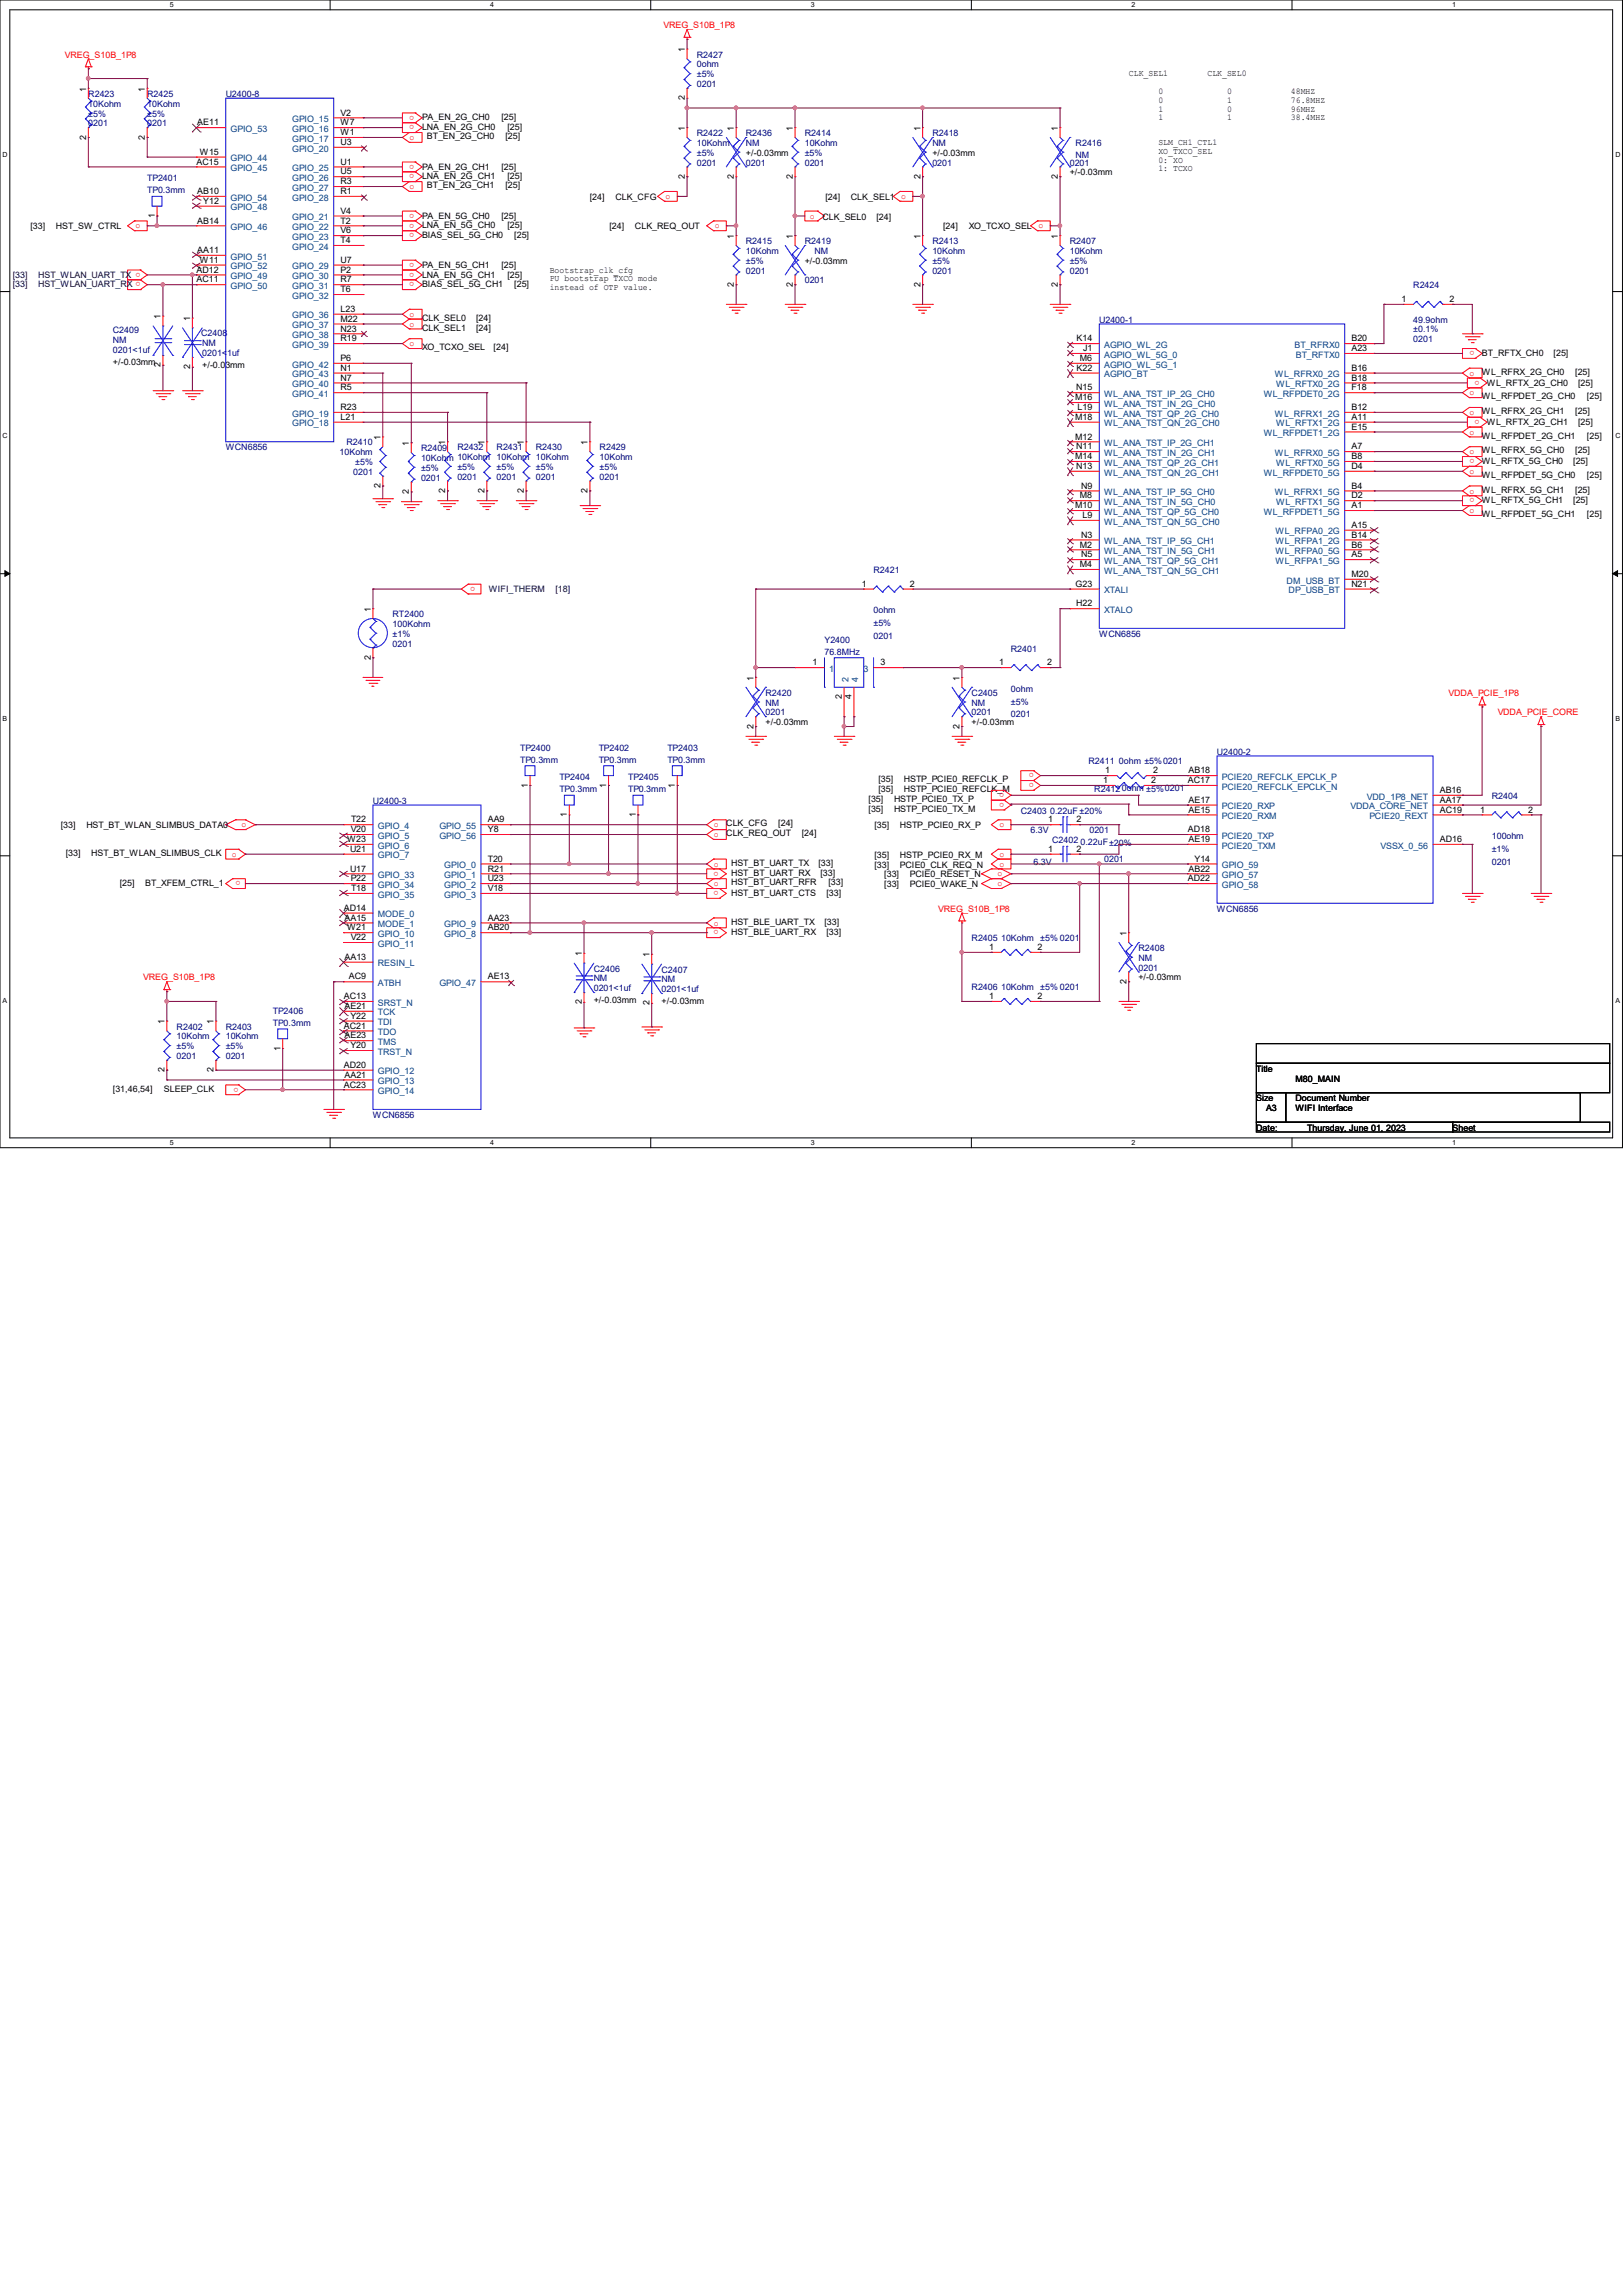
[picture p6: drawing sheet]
<svg xmlns="http://www.w3.org/2000/svg" width="210mm" height="297mm" viewBox="0 0 210 297" stroke-linecap="round" stroke-linejoin="round" font-family="sans-serif">
<defs><g id="words">
<g font-size="1.1" fill="#f00">
<text x="85.8" y="3.6">VREG_S10B_1P8</text>
<text x="8.4" y="7.5">VREG_S10B_1P8</text>
<text x="53.6" y="14.9" transform="rotate(-180 53.6 14.9)">o</text>
<text x="53.6" y="16.2" transform="rotate(-180 53.6 16.2)">o</text>
<text x="53" y="18.1">o</text>
<text x="53.6" y="21.3" transform="rotate(-180 53.6 21.3)">o</text>
<text x="53.6" y="22.6" transform="rotate(-180 53.6 22.6)">o</text>
<text x="17.5" y="29.5">o</text>
<text x="53" y="24.5">o</text>
<text x="53.6" y="27.6" transform="rotate(-180 53.6 27.6)">o</text>
<text x="53.6" y="28.9" transform="rotate(-180 53.6 28.9)">o</text>
<text x="86.1" y="25.7">o</text>
<text x="92.5" y="29.5">o</text>
<text x="104.8" y="28.3">o</text>
<text x="116.6" y="25.7">o</text>
<text x="134.4" y="29.5">o</text>
<text x="18.2" y="35.3" transform="rotate(-180 18.2 35.3)">o</text>
<text x="53.6" y="30.2" transform="rotate(-180 53.6 30.2)">o</text>
<text x="53.6" y="34" transform="rotate(-180 53.6 34)">o</text>
<text x="53.6" y="35.3" transform="rotate(-180 53.6 35.3)">o</text>
<text x="18.2" y="36.5" transform="rotate(-180 18.2 36.5)">o</text>
<text x="53" y="41">o</text>
<text x="53.6" y="36.5" transform="rotate(-180 53.6 36.5)">o</text>
<text x="53" y="42.2">o</text>
<text x="53" y="44.8">o</text>
<text x="190.8" y="45.4" transform="rotate(-180 190.8 45.4)">o</text>
<text x="190.1" y="48.6">o</text>
<text x="190.1" y="51.1">o</text>
<text x="190.1" y="53.7">o</text>
<text x="191.4" y="49.2" transform="rotate(-180 191.4 49.2)">o</text>
<text x="190.1" y="56.2">o</text>
<text x="190.1" y="58.8">o</text>
<text x="190.8" y="59.4" transform="rotate(-180 190.8 59.4)">o</text>
<text x="191.4" y="54.3" transform="rotate(-180 191.4 54.3)">o</text>
<text x="190.1" y="61.3">o</text>
<text x="190.1" y="63.8">o</text>
<text x="190.8" y="64.5" transform="rotate(-180 190.8 64.5)">o</text>
<text x="190.1" y="66.4">o</text>
<text x="61.5" y="75.9" transform="rotate(-180 61.5 75.9)">o</text>
<text x="187.4" y="90">VDDA_PCIE_1P8</text>
<text x="193.8" y="92.5">VDDA_PCIE_CORE</text>
<text x="133.8" y="100" transform="rotate(-180 133.8 100)">o</text>
<text x="133.8" y="101.3" transform="rotate(-180 133.8 101.3)">o</text>
<text x="31.2" y="107">o</text>
<text x="92.3" y="107">o</text>
<text x="129.3" y="107">o</text>
<text x="129.9" y="102.6" transform="rotate(-180 129.9 102.6)">o</text>
<text x="129.9" y="103.8" transform="rotate(-180 129.9 103.8)">o</text>
<text x="30" y="110.8">o</text>
<text x="92.3" y="108.3">o</text>
<text x="92.3" y="112.1">o</text>
<text x="93" y="112.7" transform="rotate(-180 93 112.7)">o</text>
<text x="129.1" y="113.4">o</text>
<text x="129.3" y="110.8">o</text>
<text x="129.3" y="112.1">o</text>
<text x="31.1" y="114" transform="rotate(-180 31.1 114)">o</text>
<text x="92.3" y="114.6">o</text>
<text x="92.3" y="119.7">o</text>
<text x="93" y="115.3" transform="rotate(-180 93 115.3)">o</text>
<text x="121.4" y="117.9">VREG_S10B_1P8</text>
<text x="129.1" y="114.6">o</text>
<text x="93" y="120.4" transform="rotate(-180 93 120.4)">o</text>
<text x="18.5" y="126.8">VREG_S10B_1P8</text>
<text x="30.9" y="140.7" transform="rotate(-180 30.9 140.7)">o</text>
</g>
<g font-size="1.1">
<text x="11.1" y="11.8" transform="rotate(-90 11.1 11.8)">1</text>
<text x="18.8" y="11.8" transform="rotate(-90 18.8 11.8)">1</text>
<text x="88.6" y="6.8" transform="rotate(-90 88.6 6.8)">1</text>
<text x="146.1" y="9.9">CLK_SEL1</text>
<text x="156.2" y="9.9">CLK_SEL0</text>
<text x="25.5" y="16.2">AE11</text>
<text x="44.1" y="14.9">V2</text>
<text x="44.1" y="16.2">W7</text>
<text x="44.1" y="17.5">W1</text>
<text x="54.6" y="15.6">PA_EN_2G_CH0</text>
<text x="54.6" y="16.8">LNA_EN_2G_CH0</text>
<text x="55.2" y="18">BT_EN_2G_CH0</text>
<text x="64.9" y="15.6">[25]</text>
<text x="65.4" y="18">[25]</text>
<text x="65.7" y="16.8">[25]</text>
<text x="88.6" y="16.9" transform="rotate(-90 88.6 16.9)">1</text>
<text x="88.6" y="13" transform="rotate(-90 88.6 13)">2</text>
<text x="95" y="16.9" transform="rotate(-90 95 16.9)">1</text>
<text x="102.6" y="16.9" transform="rotate(-90 102.6 16.9)">1</text>
<text x="119.1" y="16.9" transform="rotate(-90 119.1 16.9)">1</text>
<text x="136.9" y="16.9" transform="rotate(-90 136.9 16.9)">1</text>
<text x="149.9" y="12.1">0</text>
<text x="149.9" y="13.3">0</text>
<text x="149.9" y="14.4">1</text>
<text x="149.9" y="15.6">1</text>
<text x="158.8" y="12.1">0</text>
<text x="158.8" y="13.3">1</text>
<text x="158.8" y="14.4">0</text>
<text x="158.8" y="15.6">1</text>
<text x="167" y="12.1">48MHZ</text>
<text x="167" y="13.3">76.8MHZ</text>
<text x="167" y="14.4">96MHZ</text>
<text x="167" y="15.6">38.4MHZ</text>
<text x="11.1" y="18.1" transform="rotate(-90 11.1 18.1)">2</text>
<text x="18.8" y="18.1" transform="rotate(-90 18.8 18.1)">2</text>
<text x="25.4" y="21.3">AC15</text>
<text x="25.9" y="20">W15</text>
<text x="44.1" y="18.8">U3</text>
<text x="44.1" y="21.3">U1</text>
<text x="44.1" y="22.6">U5</text>
<text x="44.1" y="23.8">R3</text>
<text x="54.6" y="21.9">PA_EN_2G_CH1</text>
<text x="54.6" y="23.2">LNA_EN_2G_CH1</text>
<text x="64.9" y="21.9">[25]</text>
<text x="65.7" y="23.2">[25]</text>
<text x="88.6" y="23.1" transform="rotate(-90 88.6 23.1)">2</text>
<text x="95" y="23.1" transform="rotate(-90 95 23.1)">2</text>
<text x="96.5" y="20.2">+/-0.03mm</text>
<text x="102.6" y="23.1" transform="rotate(-90 102.6 23.1)">2</text>
<text x="119.1" y="23.1" transform="rotate(-90 119.1 23.1)">2</text>
<text x="120.6" y="20.2">+/-0.03mm</text>
<text x="136.9" y="23.1" transform="rotate(-90 136.9 23.1)">2</text>
<text x="138.4" y="22.7">+/-0.03mm</text>
<text x="149.9" y="18.8">SLM_CH1_CTL1</text>
<text x="149.9" y="19.9">XO_TXCO_SEL</text>
<text x="149.9" y="21">0: XO</text>
<text x="149.9" y="22.2">1: TCXO</text>
<text x="3.9" y="29.7">[33]</text>
<text x="7.2" y="29.7">HST_SW_CTRL</text>
<text x="20" y="28.2" transform="rotate(-90 20 28.2)">1</text>
<text x="25.5" y="25.1">AB10</text>
<text x="25.5" y="28.9">AB14</text>
<text x="26.3" y="26.4">Y12</text>
<text x="44.1" y="25.1">R1</text>
<text x="44.1" y="27.6">V4</text>
<text x="44.1" y="28.9">T2</text>
<text x="54.6" y="28.3">PA_EN_5G_CH0</text>
<text x="54.6" y="29.5">LNA_EN_5G_CH0</text>
<text x="55.2" y="24.3">BT_EN_2G_CH1</text>
<text x="64.9" y="28.3">[25]</text>
<text x="65.4" y="24.3">[25]</text>
<text x="65.7" y="29.5">[25]</text>
<text x="76.3" y="25.9">[24]</text>
<text x="78.9" y="29.7">[24]</text>
<text x="79.6" y="25.9">CLK_CFG</text>
<text x="82.2" y="29.7">CLK_REQ_OUT</text>
<text x="106.4" y="28.4">CLK_SEL0</text>
<text x="106.8" y="25.9">[24]</text>
<text x="110.1" y="25.9">CLK_SEL1</text>
<text x="113.4" y="28.4">[24]</text>
<text x="122" y="29.7">[24]</text>
<text x="125.3" y="29.7">XO_TCXO_SEL</text>
<text x="25.4" y="35.3">AD12</text>
<text x="25.5" y="32.7">AA11</text>
<text x="25.9" y="34">W11</text>
<text x="44.1" y="30.2">V6</text>
<text x="44.1" y="31.5">T4</text>
<text x="44.1" y="34">U7</text>
<text x="44.1" y="35.3">P2</text>
<text x="54.6" y="30.8">BIAS_SEL_5G_CH0</text>
<text x="54.6" y="34.6">PA_EN_5G_CH1</text>
<text x="54.6" y="35.9">LNA_EN_5G_CH1</text>
<text x="64.9" y="34.6">[25]</text>
<text x="65.7" y="35.9">[25]</text>
<text x="66.5" y="30.8">[25]</text>
<text x="71.1" y="35.3">Bootstrap_clk_cfg</text>
<text x="95" y="30.9" transform="rotate(-90 95 30.9)">1</text>
<text x="102.6" y="30.9" transform="rotate(-90 102.6 30.9)">1</text>
<text x="104.1" y="34.1">+/-0.03mm</text>
<text x="119.1" y="30.9" transform="rotate(-90 119.1 30.9)">1</text>
<text x="136.9" y="30.9" transform="rotate(-90 136.9 30.9)">1</text>
<text x="20.8" y="41.3" transform="rotate(-90 20.8 41.3)">1</text>
<text x="24.6" y="41.6" transform="rotate(-90 24.6 41.6)">1</text>
<text x="25.4" y="36.5">AC11</text>
<text x="44.1" y="36.5">R7</text>
<text x="44.1" y="37.8">T6</text>
<text x="44.1" y="40.3">L23</text>
<text x="44.1" y="41.6">M22</text>
<text x="54.6" y="37.2">BIAS_SEL_5G_CH1</text>
<text x="54.6" y="41.5">CLK_SEL0</text>
<text x="61.6" y="41.5">[24]</text>
<text x="66.5" y="37.2">[25]</text>
<text x="71.1" y="36.4">PU bootstrap TXCO mode</text>
<text x="71.1" y="37.5">instead of OTP value.</text>
<text x="95" y="37.1" transform="rotate(-90 95 37.1)">2</text>
<text x="102.6" y="37.1" transform="rotate(-90 102.6 37.1)">2</text>
<text x="119.1" y="37.1" transform="rotate(-90 119.1 37.1)">2</text>
<text x="136.9" y="37.1" transform="rotate(-90 136.9 37.1)">2</text>
<text x="181.3" y="39.1">1</text>
<text x="187.6" y="39.1">2</text>
<text x="14.6" y="47.2">+/-0.03mm</text>
<text x="20.8" y="47.5" transform="rotate(-90 20.8 47.5)">2</text>
<text x="24.6" y="47.8" transform="rotate(-90 24.6 47.8)">2</text>
<text x="26.2" y="47.6">+/-0.03mm</text>
<text x="44.1" y="42.9">N23</text>
<text x="44.1" y="44.2">R19</text>
<text x="44.1" y="46.7">P6</text>
<text x="44.1" y="48">N1</text>
<text x="54.6" y="42.8">CLK_SEL1</text>
<text x="54.6" y="45.3">XO_TCXO_SEL</text>
<text x="61.6" y="42.8">[24]</text>
<text x="63.9" y="45.3">[24]</text>
<text x="139.3" y="44.2">K14</text>
<text x="139.3" y="48">K22</text>
<text x="139.7" y="46.7">M6</text>
<text x="140.2" y="45.4">J1</text>
<text x="174.9" y="44.2">B20</text>
<text x="174.9" y="45.4">A23</text>
<text x="174.9" y="48">B16</text>
<text x="191.8" y="46.1">BT_RFTX_CH0</text>
<text x="201" y="46.1">[25]</text>
<text x="44.1" y="49.2">N7</text>
<text x="44.1" y="50.5">R5</text>
<text x="44.1" y="53">R23</text>
<text x="139.1" y="51.8">M16</text>
<text x="139.3" y="50.5">N15</text>
<text x="139.4" y="53">L19</text>
<text x="174.9" y="49.2">B18</text>
<text x="174.9" y="50.5">F18</text>
<text x="174.9" y="53">B12</text>
<text x="191.8" y="48.5">WL_RFRX_2G_CH0</text>
<text x="191.8" y="51.6">WL_RFPDET_2G_CH0</text>
<text x="191.8" y="53.6">WL_RFRX_2G_CH1</text>
<text x="192.4" y="49.9">WL_RFTX_2G_CH0</text>
<text x="203.8" y="48.5">[25]</text>
<text x="203.8" y="53.6">[25]</text>
<text x="204.2" y="49.9">[25]</text>
<text x="205.3" y="51.6">[25]</text>
<text x="44.1" y="54.3">L21</text>
<text x="49.2" y="56.9" transform="rotate(-90 49.2 56.9)">1</text>
<text x="52.9" y="57.7" transform="rotate(-90 52.9 57.7)">1</text>
<text x="57.6" y="57.6" transform="rotate(-90 57.6 57.6)">1</text>
<text x="62.7" y="57.6" transform="rotate(-90 62.7 57.6)">1</text>
<text x="67.8" y="57.6" transform="rotate(-90 67.8 57.6)">1</text>
<text x="76" y="57.6" transform="rotate(-90 76 57.6)">1</text>
<text x="139.1" y="54.3">M18</text>
<text x="139.1" y="56.9">M12</text>
<text x="139.1" y="59.4">M14</text>
<text x="139.3" y="58.1">N11</text>
<text x="174.9" y="54.3">A11</text>
<text x="174.9" y="55.6">E15</text>
<text x="174.9" y="58.1">A7</text>
<text x="174.9" y="59.4">B8</text>
<text x="191.8" y="56.7">WL_RFPDET_2G_CH1</text>
<text x="191.8" y="58.6">WL_RFRX_5G_CH0</text>
<text x="192.4" y="54.9">WL_RFTX_2G_CH1</text>
<text x="203.8" y="58.6">[25]</text>
<text x="204.2" y="54.9">[25]</text>
<text x="205.3" y="56.7">[25]</text>
<text x="49.2" y="63.1" transform="rotate(-90 49.2 63.1)">2</text>
<text x="52.9" y="63.9" transform="rotate(-90 52.9 63.9)">2</text>
<text x="57.6" y="63.8" transform="rotate(-90 57.6 63.8)">2</text>
<text x="62.7" y="63.8" transform="rotate(-90 62.7 63.8)">2</text>
<text x="67.8" y="63.8" transform="rotate(-90 67.8 63.8)">2</text>
<text x="76" y="63.8" transform="rotate(-90 76 63.8)">2</text>
<text x="139.1" y="65.7">M10</text>
<text x="139.3" y="60.7">N13</text>
<text x="139.7" y="64.5">M8</text>
<text x="139.9" y="63.2">N9</text>
<text x="174.9" y="60.7">D4</text>
<text x="174.9" y="63.2">B4</text>
<text x="174.9" y="64.5">D2</text>
<text x="174.9" y="65.7">A1</text>
<text x="191.8" y="60">WL_RFTX_5G_CH0</text>
<text x="191.8" y="61.8">WL_RFPDET_5G_CH0</text>
<text x="191.8" y="63.7">WL_RFRX_5G_CH1</text>
<text x="191.8" y="65.1">WL_RFTX_5G_CH1</text>
<text x="203.6" y="60">[25]</text>
<text x="203.6" y="65.1">[25]</text>
<text x="203.8" y="63.7">[25]</text>
<text x="205.3" y="61.8">[25]</text>
<text x="139.7" y="70.8">M2</text>
<text x="139.9" y="69.6">N3</text>
<text x="140.1" y="67">L9</text>
<text x="174.9" y="68.3">A15</text>
<text x="174.9" y="69.6">B14</text>
<text x="174.9" y="70.8">B6</text>
<text x="191.8" y="66.9">WL_RFPDET_5G_CH1</text>
<text x="205.3" y="66.9">[25]</text>
<text x="111.5" y="75.9">1</text>
<text x="117.7" y="75.9">2</text>
<text x="139.2" y="75.9">G23</text>
<text x="139.7" y="73.4">M4</text>
<text x="139.9" y="72.1">N5</text>
<text x="174.9" y="72.1">A5</text>
<text x="174.9" y="74.6">M20</text>
<text x="174.9" y="75.9">N21</text>
<text x="48" y="79.1" transform="rotate(-90 48 79.1)">1</text>
<text x="139.3" y="78.4">H22</text>
<text x="48" y="85.4" transform="rotate(-90 48 85.4)">2</text>
<text x="97.5" y="88" transform="rotate(-90 97.5 88)">1</text>
<text x="105.1" y="86.1">1</text>
<text x="113.9" y="86.1">3</text>
<text x="124.2" y="88" transform="rotate(-90 124.2 88)">1</text>
<text x="129.3" y="86.1">1</text>
<text x="135.5" y="86.1">2</text>
<text x="97.5" y="94.3" transform="rotate(-90 97.5 94.3)">2</text>
<text x="99.1" y="93.8">+/-0.03mm</text>
<text x="108.9" y="90.4" transform="rotate(-90 108.9 90.4)">2</text>
<text x="110.2" y="90.4" transform="rotate(-90 110.2 90.4)">4</text>
<text x="124.2" y="94.3" transform="rotate(-90 124.2 94.3)">2</text>
<text x="125.7" y="93.8">+/-0.03mm</text>
<text x="68.3" y="101.9" transform="rotate(-90 68.3 101.9)">1</text>
<text x="78.4" y="101.9" transform="rotate(-90 78.4 101.9)">1</text>
<text x="87.3" y="101.9" transform="rotate(-90 87.3 101.9)">1</text>
<text x="113.7" y="101.2">[35]</text>
<text x="117" y="101.2">HSTP_PCIE0_REFCLK_P</text>
<text x="142.7" y="101.3">1</text>
<text x="143" y="100">1</text>
<text x="149" y="101.3">2</text>
<text x="149.2" y="100">2</text>
<text x="153.7" y="101.3">AC17</text>
<text x="153.8" y="100">AB18</text>
<text x="7.9" y="107.1">[33]</text>
<text x="11.2" y="107.1">HST_BT_WLAN_SLIMBUS_DATA0</text>
<text x="45.4" y="107.7">V20</text>
<text x="45.4" y="106.4">T22</text>
<text x="63.1" y="106.4">AA9</text>
<text x="63.1" y="107.7">Y8</text>
<text x="73.4" y="105.7" transform="rotate(-90 73.4 105.7)">1</text>
<text x="82.3" y="105.7" transform="rotate(-90 82.3 105.7)">1</text>
<text x="94" y="106.9">CLK_CFG</text>
<text x="100.7" y="106.9">[24]</text>
<text x="112.4" y="103.7">[35]</text>
<text x="112.4" y="105">[35]</text>
<text x="113.1" y="107.1">[35]</text>
<text x="113.7" y="102.4">[35]</text>
<text x="115.7" y="103.7">HSTP_PCIE0_TX_P</text>
<text x="115.7" y="105">HSTP_PCIE0_TX_M</text>
<text x="116.4" y="107.1">HSTP_PCIE0_RX_P</text>
<text x="117" y="102.4">HSTP_PCIE0_REFCLK_M</text>
<text x="135.6" y="106.4">1</text>
<text x="139.3" y="106.4">2</text>
<text x="153.7" y="107.7">AD18</text>
<text x="153.8" y="103.8">AE17</text>
<text x="153.8" y="105.1">AE15</text>
<text x="186.3" y="102.6">AB16</text>
<text x="186.3" y="103.8">AA17</text>
<text x="186.3" y="105.1">AC19</text>
<text x="191.5" y="105.1">1</text>
<text x="197.7" y="105.1">2</text>
<text x="8.5" y="110.7">[33]</text>
<text x="11.8" y="110.7">HST_BT_WLAN_SLIMBUS_CLK</text>
<text x="44.9" y="108.9">W23</text>
<text x="45.3" y="110.2">U21</text>
<text x="45.3" y="112.7">U17</text>
<text x="63.1" y="111.5">T20</text>
<text x="63.1" y="112.7">R21</text>
<text x="94" y="108.2">CLK_REQ_OUT</text>
<text x="94.6" y="112">HST_BT_UART_TX</text>
<text x="94.6" y="113.4">HST_BT_UART_RX</text>
<text x="103.7" y="108.2">[24]</text>
<text x="105.9" y="112">[33]</text>
<text x="106.2" y="113.4">[33]</text>
<text x="113.1" y="111">[35]</text>
<text x="113.1" y="112.2">[33]</text>
<text x="114.4" y="113.5">[33]</text>
<text x="116.4" y="111">HSTP_PCIE0_RX_M</text>
<text x="116.4" y="112.2">PCIE0_CLK_REQ_N</text>
<text x="117.7" y="113.5">PCIE0_RESET_N</text>
<text x="135.6" y="110.2">1</text>
<text x="139.3" y="110.2">2</text>
<text x="153.8" y="108.9">AE19</text>
<text x="153.8" y="112.7">AB22</text>
<text x="154.5" y="111.5">Y14</text>
<text x="186.3" y="108.9">AD16</text>
<text x="15.5" y="114.6">[25]</text>
<text x="18.8" y="114.6">BT_XFEM_CTRL_1</text>
<text x="44.5" y="117.8">AD14</text>
<text x="44.6" y="119.1">AA15</text>
<text x="45.4" y="114">P22</text>
<text x="45.4" y="115.3">T18</text>
<text x="63.1" y="114">U23</text>
<text x="63.1" y="115.3">V18</text>
<text x="63.1" y="119.1">AA23</text>
<text x="94.6" y="114.5">HST_BT_UART_RFR</text>
<text x="94.6" y="115.9">HST_BT_UART_CTS</text>
<text x="94.6" y="119.6">HST_BLE_UART_TX</text>
<text x="106.7" y="119.6">[33]</text>
<text x="106.9" y="115.9">[33]</text>
<text x="107.2" y="114.5">[33]</text>
<text x="114.4" y="114.8">[33]</text>
<text x="117.7" y="114.8">PCIE0_WAKE_N</text>
<text x="153.7" y="114">AD22</text>
<text x="44.6" y="124.2">AA13</text>
<text x="44.9" y="120.4">W21</text>
<text x="45.4" y="121.6">V22</text>
<text x="63.1" y="120.4">AB20</text>
<text x="75.3" y="123.7" transform="rotate(-90 75.3 123.7)">1</text>
<text x="84" y="123.8" transform="rotate(-90 84 123.8)">1</text>
<text x="94.6" y="121">HST_BLE_UART_RX</text>
<text x="106.9" y="121">[33]</text>
<text x="128" y="122.9">1</text>
<text x="134.2" y="122.9">2</text>
<text x="145.8" y="121" transform="rotate(-90 145.8 121)">1</text>
<text x="44.5" y="129.2">AC13</text>
<text x="44.6" y="130.5">AE21</text>
<text x="45.1" y="126.7">AC9</text>
<text x="45.3" y="131.8">Y22</text>
<text x="63.1" y="126.7">AE13</text>
<text x="75.3" y="129.9" transform="rotate(-90 75.3 129.9)">2</text>
<text x="76.8" y="129.8">+/-0.03mm</text>
<text x="84" y="130.1" transform="rotate(-90 84 130.1)">2</text>
<text x="85.6" y="129.9">+/-0.03mm</text>
<text x="128" y="129.2">1</text>
<text x="134.2" y="129.2">2</text>
<text x="145.8" y="127.3" transform="rotate(-90 145.8 127.3)">2</text>
<text x="147.3" y="126.8">+/-0.03mm</text>
<text x="21.3" y="132.5" transform="rotate(-90 21.3 132.5)">1</text>
<text x="27.6" y="132.5" transform="rotate(-90 27.6 132.5)">1</text>
<text x="36.3" y="135.9" transform="rotate(-90 36.3 135.9)">1</text>
<text x="44.5" y="133.1">AC21</text>
<text x="44.6" y="134.3">AE23</text>
<text x="45.3" y="135.6">Y20</text>
<text x="14.6" y="141.3">[31,46,54]</text>
<text x="21.2" y="141.3">SLEEP_CLK</text>
<text x="21.3" y="138.7" transform="rotate(-90 21.3 138.7)">2</text>
<text x="27.6" y="138.7" transform="rotate(-90 27.6 138.7)">2</text>
<text x="44.5" y="138.1">AD20</text>
<text x="44.5" y="140.7">AC23</text>
<text x="44.6" y="139.4">AA21</text>
<text x="162.5" y="138.6">Title</text>
<text x="162.5" y="142.5">Size</text>
<text x="163.8" y="143.7">A3</text>
<text x="167.6" y="142.5">Document Number</text>
<text x="167.6" y="143.7">WIFI Interface</text>
<text x="167.6" y="139.9">M80_MAIN</text>
<text x="162.5" y="146.3">Date:</text>
<text x="169.1" y="146.3">Thursday, June 01, 2023</text>
<text x="187.9" y="146.3">Sheet</text>
</g>
<g font-size="1.1" fill="#000080">
<text x="90.2" y="7.5">R2427</text>
<text x="90.2" y="8.7">0ohm</text>
<text x="90.2" y="10">±5%</text>
<text x="90.2" y="11.3">0201</text>
<text x="11.4" y="12.5">R2423</text>
<text x="11.4" y="13.8">10Kohm</text>
<text x="11.4" y="15.1">±5%</text>
<text x="11.4" y="16.3">0201</text>
<text x="19" y="12.5">R2425</text>
<text x="19" y="13.8">10Kohm</text>
<text x="19" y="15.1">±5%</text>
<text x="19" y="16.3">0201</text>
<text x="29.2" y="12.5">U2400-8</text>
<text x="90.2" y="17.6">R2422</text>
<text x="96.5" y="17.6">R2436</text>
<text x="104.1" y="17.6">R2414</text>
<text x="120.6" y="17.6">R2418</text>
<text x="19" y="23.5">TP2401</text>
<text x="90.2" y="18.9">10Kohm</text>
<text x="90.2" y="20.2">±5%</text>
<text x="90.2" y="21.4">0201</text>
<text x="96.5" y="18.9">NM</text>
<text x="96.5" y="21.4">0201</text>
<text x="104.1" y="18.9">10Kohm</text>
<text x="104.1" y="20.2">±5%</text>
<text x="104.1" y="21.4">0201</text>
<text x="120.6" y="18.9">NM</text>
<text x="120.6" y="21.4">0201</text>
<text x="138.4" y="21.4">0201</text>
<text x="139.2" y="18.9">R2416</text>
<text x="139.2" y="20.4">NM</text>
<text x="19" y="25">TP0.3mm</text>
<text x="96.5" y="31.6">R2415</text>
<text x="96.5" y="32.9">10Kohm</text>
<text x="96.5" y="34.1">±5%</text>
<text x="96.5" y="35.4">0201</text>
<text x="104.1" y="31.6">R2419</text>
<text x="105.4" y="32.9">NM</text>
<text x="120.6" y="31.6">R2413</text>
<text x="120.6" y="32.9">10Kohm</text>
<text x="120.6" y="34.1">±5%</text>
<text x="120.6" y="35.4">0201</text>
<text x="138.4" y="31.6">R2407</text>
<text x="138.4" y="32.9">10Kohm</text>
<text x="138.4" y="34.1">±5%</text>
<text x="138.4" y="35.4">0201</text>
<text x="104.1" y="36.7">0201</text>
<text x="142.2" y="41.7">U2400-1</text>
<text x="182.9" y="37.3">R2424</text>
<text x="182.9" y="41.7">49.9ohm</text>
<text x="14.6" y="43.1">C2409</text>
<text x="14.6" y="44.4">NM</text>
<text x="14.6" y="45.7">0201&lt;1uf</text>
<text x="26" y="43.5">C2408</text>
<text x="26.2" y="44.8">NM</text>
<text x="26.2" y="46.1">0201&lt;1uf</text>
<text x="182.9" y="43">±0.1%</text>
<text x="182.9" y="44.3">0201</text>
<text x="29.2" y="58.3">WCN6856</text>
<text x="43.9" y="58.9">10Kohm</text>
<text x="44.8" y="57.6">R2410</text>
<text x="54.5" y="58.4">R2409</text>
<text x="54.5" y="59.6">10Kohm 10Kohm</text>
<text x="59.2" y="58.3">R2432</text>
<text x="64.3" y="58.3">R2431</text>
<text x="64.3" y="59.5">10Kohm</text>
<text x="69.3" y="58.3">R2430</text>
<text x="69.3" y="59.5">10Kohm</text>
<text x="77.6" y="58.3">R2429</text>
<text x="77.6" y="59.5">10Kohm</text>
<text x="45.7" y="61.4">0201</text>
<text x="46" y="60.2">±5%</text>
<text x="54.5" y="60.9">±5%</text>
<text x="54.5" y="62.2">0201</text>
<text x="59.2" y="60.8">±5%</text>
<text x="59.2" y="62.1">0201</text>
<text x="64.3" y="60.8">±5%</text>
<text x="64.3" y="62.1">0201</text>
<text x="69.3" y="60.8">±5%</text>
<text x="69.3" y="62.1">0201</text>
<text x="77.6" y="60.8">±5%</text>
<text x="77.6" y="62.1">0201</text>
<text x="113" y="74.1">R2421</text>
<text x="50.8" y="79.8">RT2400</text>
<text x="50.8" y="81.1">100Kohm</text>
<text x="50.8" y="82.4">±1%</text>
<text x="50.8" y="83.7">0201</text>
<text x="106.7" y="83.1">Y2400</text>
<text x="113" y="79.3">0ohm</text>
<text x="113" y="81">±5%</text>
<text x="113" y="82.6">0201</text>
<text x="142.2" y="82.4">WCN6856</text>
<text x="106.7" y="84.7">76.8MHz</text>
<text x="130.8" y="84.3">R2401</text>
<text x="130.8" y="89.5">0ohm</text>
<text x="99.1" y="90">R2420</text>
<text x="99.1" y="91.3">NM</text>
<text x="99.1" y="92.5">0201</text>
<text x="125.7" y="90">C2405</text>
<text x="125.7" y="91.3">NM</text>
<text x="125.7" y="92.5">0201</text>
<text x="130.8" y="91.1">±5%</text>
<text x="130.8" y="92.8">0201</text>
<text x="67.3" y="97.1">TP2400</text>
<text x="67.3" y="98.6">TP0.3mm</text>
<text x="72.4" y="100.9">TP2404</text>
<text x="77.5" y="97.1">TP2402</text>
<text x="77.5" y="98.6">TP0.3mm</text>
<text x="81.3" y="100.9">TP2405</text>
<text x="86.4" y="97.1">TP2403</text>
<text x="86.4" y="98.6">TP0.3mm</text>
<text x="140.8" y="98.9">R2411</text>
<text x="144.8" y="98.8">0ohm ±5%0201</text>
<text x="157.5" y="97.6">U2400-2</text>
<text x="48.3" y="104">U2400-3</text>
<text x="72.4" y="102.4">TP0.3mm</text>
<text x="81.3" y="102.4">TP0.3mm</text>
<text x="132.1" y="105.2">C2403</text>
<text x="133.3" y="107.8">6.3V</text>
<text x="135.9" y="105.2">0.22uF ±20%</text>
<text x="141" y="107.8">0201</text>
<text x="141.6" y="102.4">R24120ohm ±5%0201</text>
<text x="193" y="103.3">R2404</text>
<text x="133.7" y="111.8">6.3V</text>
<text x="136.1" y="109.1">C2402</text>
<text x="139.8" y="109.3">0.22uF±20%</text>
<text x="142.9" y="111.5">0201</text>
<text x="193" y="108.5">100ohm</text>
<text x="193" y="110.2">±1%</text>
<text x="193" y="111.8">0201</text>
<text x="157.5" y="117.9">WCN6856</text>
<text x="76.8" y="125.7">C2406</text>
<text x="85.6" y="125.8">C2407</text>
<text x="125.7" y="121.8">R2405</text>
<text x="129.5" y="121.8">10Kohm</text>
<text x="134.6" y="121.8">±5% 0201</text>
<text x="147.3" y="123">R2408</text>
<text x="147.3" y="124.3">NM</text>
<text x="147.3" y="125.6">0201</text>
<text x="35.3" y="131.1">TP2406</text>
<text x="76.8" y="127">NM</text>
<text x="76.8" y="128.2">0201&lt;1uf</text>
<text x="85.6" y="127.1">NM</text>
<text x="85.6" y="128.4">0201&lt;1uf</text>
<text x="125.7" y="128.1">R2406</text>
<text x="129.5" y="128.1">10Kohm</text>
<text x="134.6" y="128.1">±5% 0201</text>
<text x="22.9" y="133.2">R2402</text>
<text x="22.9" y="134.5">10Kohm</text>
<text x="22.9" y="135.7">±5%</text>
<text x="22.9" y="137">0201</text>
<text x="29.2" y="133.2">R2403</text>
<text x="29.2" y="134.5">10Kohm</text>
<text x="29.2" y="135.7">±5%</text>
<text x="29.2" y="137">0201</text>
<text x="35.3" y="132.7">TP0.3mm</text>
<text x="48.3" y="144.6">WCN6856</text>
</g>
<g font-size="1.1" fill="#004080">
<text x="29.8" y="17.1">GPIO_53</text>
<text x="37.8" y="15.8">GPIO_15</text>
<text x="37.8" y="17.1">GPIO_16</text>
<text x="29.8" y="20.9">GPIO_44</text>
<text x="29.8" y="22.1">GPIO_45</text>
<text x="37.8" y="18.3">GPIO_17</text>
<text x="37.8" y="19.6">GPIO_20</text>
<text x="37.8" y="22.1">GPIO_25</text>
<text x="37.8" y="23.4">GPIO_26</text>
<text x="29.8" y="26">GPIO_54</text>
<text x="29.8" y="27.2">GPIO_48</text>
<text x="29.8" y="29.8">GPIO_46</text>
<text x="37.8" y="24.7">GPIO_27</text>
<text x="37.8" y="26">GPIO_28</text>
<text x="37.8" y="28.5">GPIO_21</text>
<text x="37.8" y="29.8">GPIO_22</text>
<text x="29.8" y="33.6">GPIO_51</text>
<text x="29.8" y="34.8">GPIO_52</text>
<text x="37.8" y="31">GPIO_23</text>
<text x="37.8" y="32.3">GPIO_24</text>
<text x="37.8" y="34.8">GPIO_29</text>
<text x="29.8" y="36.1">GPIO_49</text>
<text x="29.8" y="37.4">GPIO_50</text>
<text x="37.8" y="36.1">GPIO_30</text>
<text x="37.8" y="37.4">GPIO_31</text>
<text x="37.8" y="38.7">GPIO_32</text>
<text x="37.8" y="41.2">GPIO_36</text>
<text x="37.8" y="42.5">GPIO_37</text>
<text x="37.8" y="43.7">GPIO_38</text>
<text x="37.8" y="45">GPIO_39</text>
<text x="37.8" y="47.5">GPIO_42</text>
<text x="142.9" y="45">AGPIO_WL_2G</text>
<text x="142.9" y="46.3">AGPIO_WL_5G_0</text>
<text x="142.9" y="47.5">AGPIO_WL_5G_1</text>
<text x="167.5" y="45">BT_RFRX0</text>
<text x="167.7" y="46.3">BT_RFTX0</text>
<text x="37.8" y="48.8">GPIO_43</text>
<text x="37.8" y="50.1">GPIO_40</text>
<text x="37.8" y="51.3">GPIO_41</text>
<text x="37.8" y="53.9">GPIO_19</text>
<text x="142.9" y="48.8">AGPIO_BT</text>
<text x="142.9" y="51.3">WL_ANA_TST_IP_2G_CH0</text>
<text x="142.9" y="52.6">WL_ANA_TST_IN_2G_CH0</text>
<text x="142.9" y="53.9">WL_ANA_TST_QP_2G_CH0</text>
<text x="163.5" y="51.3">WL_RFPDET0_2G</text>
<text x="165" y="48.8">WL_RFRX0_2G</text>
<text x="165" y="53.9">WL_RFRX1_2G</text>
<text x="165.1" y="50.1">WL_RFTX0_2G</text>
<text x="37.8" y="55.2">GPIO_18</text>
<text x="142.9" y="55.2">WL_ANA_TST_QN_2G_CH0</text>
<text x="142.9" y="57.7">WL_ANA_TST_IP_2G_CH1</text>
<text x="142.9" y="59">WL_ANA_TST_IN_2G_CH1</text>
<text x="163.5" y="56.4">WL_RFPDET1_2G</text>
<text x="165" y="59">WL_RFRX0_5G</text>
<text x="165.1" y="55.2">WL_RFTX1_2G</text>
<text x="142.9" y="60.2">WL_ANA_TST_QP_2G_CH1</text>
<text x="142.9" y="61.5">WL_ANA_TST_QN_2G_CH1</text>
<text x="142.9" y="64.1">WL_ANA_TST_IP_5G_CH0</text>
<text x="142.9" y="65.3">WL_ANA_TST_IN_5G_CH0</text>
<text x="163.5" y="61.5">WL_RFPDET0_5G</text>
<text x="165" y="64.1">WL_RFRX1_5G</text>
<text x="165.1" y="60.2">WL_RFTX0_5G</text>
<text x="165.1" y="65.3">WL_RFTX1_5G</text>
<text x="142.9" y="66.6">WL_ANA_TST_QP_5G_CH0</text>
<text x="142.9" y="67.9">WL_ANA_TST_QN_5G_CH0</text>
<text x="142.9" y="70.4">WL_ANA_TST_IP_5G_CH1</text>
<text x="142.9" y="71.7">WL_ANA_TST_IN_5G_CH1</text>
<text x="163.5" y="66.6">WL_RFPDET1_5G</text>
<text x="165" y="69.1">WL_RFPA0_2G</text>
<text x="165" y="70.4">WL_RFPA1_2G</text>
<text x="165" y="71.7">WL_RFPA0_5G</text>
<text x="142.9" y="72.9">WL_ANA_TST_QP_5G_CH1</text>
<text x="142.9" y="74.2">WL_ANA_TST_QN_5G_CH1</text>
<text x="142.9" y="76.8">XTALI</text>
<text x="165" y="72.9">WL_RFPA1_5G</text>
<text x="166.5" y="75.5">DM_USB_BT</text>
<text x="166.7" y="76.8">DP_USB_BT</text>
<text x="142.9" y="79.3">XTALO</text>
<text x="107.3" y="86.9">1</text>
<text x="109.8" y="88.3" transform="rotate(-90 109.8 88.3)">2</text>
<text x="111" y="88.3" transform="rotate(-90 111 88.3)">4</text>
<text x="111.7" y="86.9">3</text>
<text x="158.1" y="100.9">PCIE20_REFCLK_EPCLK_P</text>
<text x="48.9" y="107.2">GPIO_4</text>
<text x="56.8" y="107.2">GPIO_55</text>
<text x="158.1" y="102.2">PCIE20_REFCLK_EPCLK_N</text>
<text x="158.1" y="104.7">PCIE20_RXP</text>
<text x="158.1" y="106">PCIE20_RXM</text>
<text x="174.7" y="104.7">VDDA_CORE_NET</text>
<text x="176.9" y="103.4">VDD_1P8_NET</text>
<text x="177.2" y="106">PCIE20_REXT</text>
<text x="48.9" y="108.5">GPIO_5</text>
<text x="48.9" y="109.8">GPIO_6</text>
<text x="48.9" y="111">GPIO_7</text>
<text x="48.9" y="113.6">GPIO_33</text>
<text x="56.8" y="108.5">GPIO_56</text>
<text x="57.5" y="112.3">GPIO_0</text>
<text x="57.5" y="113.6">GPIO_1</text>
<text x="158.1" y="108.5">PCIE20_TXP</text>
<text x="158.1" y="109.8">PCIE20_TXM</text>
<text x="158.1" y="112.3">GPIO_59</text>
<text x="158.1" y="113.6">GPIO_57</text>
<text x="178.6" y="109.8">VSSX_0_56</text>
<text x="48.9" y="114.9">GPIO_34</text>
<text x="48.9" y="116.1">GPIO_35</text>
<text x="48.9" y="118.7">MODE_0</text>
<text x="48.9" y="119.9">MODE_1</text>
<text x="57.5" y="114.9">GPIO_2</text>
<text x="57.5" y="116.1">GPIO_3</text>
<text x="57.5" y="119.9">GPIO_9</text>
<text x="158.1" y="114.9">GPIO_58</text>
<text x="48.9" y="121.2">GPIO_10</text>
<text x="48.9" y="122.5">GPIO_11</text>
<text x="48.9" y="125">RESIN_L</text>
<text x="57.5" y="121.2">GPIO_8</text>
<text x="48.9" y="127.6">ATBH</text>
<text x="48.9" y="130.1">SRST_N</text>
<text x="48.9" y="131.4">TCK</text>
<text x="56.8" y="127.6">GPIO_47</text>
<text x="48.9" y="132.6">TDI</text>
<text x="48.9" y="133.9">TDO</text>
<text x="48.9" y="135.2">TMS</text>
<text x="48.9" y="136.4">TRST_N</text>
<text x="48.9" y="139">GPIO_12</text>
<text x="48.9" y="140.3">GPIO_13</text>
<text x="48.9" y="141.5">GPIO_14</text>
</g>
<g font-size="1.1" fill="#000040">
<text x="1.7" y="35.9">[33]</text>
<text x="5" y="35.9">HST_WLAN_UART_TX</text>
<text x="1.7" y="37.2">[33]</text>
<text x="5" y="37.2">HST_WLAN_UART_RX</text>
<text x="63.2" y="76.5">WIFI_THERM</text>
<text x="71.9" y="76.5">[18]</text>
</g>
<g font-size=".9">
<text x="22" y=".9">5</text>
<text x="63.4" y=".9">4</text>
<text x="104.9" y=".9">3</text>
<text x="146.4" y=".9">2</text>
<text x="187.9" y=".9">1</text>
<text x=".3" y="20.3">D</text>
<text x="209" y="20.3">D</text>
<text x=".3" y="56.7">C</text>
<text x="209" y="56.7">C</text>
<text x=".3" y="93.2">B</text>
<text x="209" y="93.2">B</text>
<text x=".3" y="129.7">A</text>
<text x="209" y="129.7">A</text>
<text x="22" y="148.1">5</text>
<text x="63.4" y="148.1">4</text>
<text x="104.9" y="148.1">3</text>
<text x="146.4" y="148.1">2</text>
<text x="187.9" y="148.1">1</text>
</g>
</g></defs>
<path d="M0 0h209.9v148.5h-209.9zM1.3 1.3h207.4v145.9h-207.4z" fill="none" stroke="#000" stroke-width=".13"/>
<g fill="#fff">
<path d="M22 .1h.5v1h-.5z"/>
<path d="M22 147.3h.5v1h-.5z"/>
</g>
<path d="M42.7 0v1.3M42.7 147.2v1.3" fill="none" stroke="#000" stroke-width=".13"/>
<g fill="#fff">
<path d="M63.4 .1h.5v1h-.5z"/>
<path d="M63.4 147.3h.5v1h-.5z"/>
</g>
<path d="M84.2 0v1.3M84.2 147.2v1.3" fill="none" stroke="#000" stroke-width=".13"/>
<g fill="#fff">
<path d="M104.9 .1h.5v1h-.5z"/>
<path d="M104.9 147.3h.5v1h-.5z"/>
</g>
<path d="M125.7 0v1.3M125.7 147.2v1.3" fill="none" stroke="#000" stroke-width=".13"/>
<g fill="#fff">
<path d="M146.4 .1h.5v1h-.5z"/>
<path d="M146.4 147.3h.5v1h-.5z"/>
</g>
<path d="M167.2 0v1.3M167.2 147.2v1.3" fill="none" stroke="#000" stroke-width=".13"/>
<g fill="#fff">
<path d="M187.9 .1h.5v1h-.5z"/>
<path d="M187.9 147.3h.5v1h-.5z"/>
<path d="M.3 19.5h.7v1h-.7z"/>
<path d="M209 19.5h.6v1h-.6z"/>
<path d="M.3 55.9h.7v1h-.7z"/>
<path d="M209 55.9h.6v1h-.6z"/>
</g>
<path d="M0 37.7h1.3M208.7 37.7h1.2" fill="none" stroke="#000" stroke-width=".13"/>
<g fill="#fff">
<path d="M.3 92.4h.6v1h-.6z"/>
<path d="M209 92.4h.6v1h-.6z"/>
</g>
<path d="M0 74.2h1.3M208.7 74.2h1.2" fill="none" stroke="#000" stroke-width=".13"/>
<path d="M.6 73.8l.7 .4-.7 .3zM208.7 74.2l.6-.4v.7z" fill="#000" stroke="#000" stroke-width=".13"/>
<g fill="#fff">
<path d="M.3 128.9h.6v1h-.6z"/>
<path d="M209 128.9h.5v1h-.5z"/>
</g>
<path d="M0 110.7h1.3M208.7 110.7h1.2M162.6 135h45.7v2.5h-45.7zM162.6 137.5h45.7v3.9h-45.7zM162.6 141.4h3.8v3.8h-3.8zM162.6 145.2h25.4v1.2h-25.4zM166.4 141.4h38.1v3.8h-38.1zM188 145.2h20.3v1.2h-20.3z" fill="none" stroke="#000" stroke-width=".13"/>
<g fill="none" stroke="#f00" stroke-width=".13">
<path d="M11 8.6h.1M11 8.6h.8M11.4 8.9h.1M11.4 7.6h.1M11.4 11.4h.1M11.4 17.8h.1M11.4 8.6v.3M11.4 11.4v1.3M11.4 16.5v1.3M11.4 7.6l.4 1M11.4 7.6l-.4 1M11.8 8.6h.1"/>
<path d="M19 11.4h.1M19 17.8h.1M19 11.4v1.3M19 16.5v1.3M25.4 16.5h.1M25.4 16.5h3.8M43.2 16.5h3.8M43.2 15.2h3.8M43.2 17.8h3.8M43.2 19h3.8M47 15.2h.1M47 16.5h.1"/>
<path d="M47 17.8h.1M47 19h.1M53 17.1h.1M53 18.4h.1M53 17.1h1.6v1.3h-1.6M53 17.1l-.9 .7 .9 .6M53.7 15.9h.1M53.7 14.6h.1M53.7 14.6h-1.6v1.3h1.6M53.7 17.1h.1M53.7 15.9h-1.6v1.2h1.6M53.7 14.6l.9 .6-.9 .7"/>
<path d="M53.7 15.9l.9 .6-.9 .6M88.5 4.8h.1M88.5 4.8h.8M88.9 5.1h.1M88.9 3.8h.1M88.9 6.3h.1M88.9 12.7h.1M88.9 16.5h.1M88.9 4.8v.3M88.9 6.3v1.3M88.9 11.4v1.3M88.9 16.5v1.3"/>
<path d="M88.9 3.8l.4 1M88.9 3.8l-.4 1M89.3 4.8h.1M95.2 16.5h.1M95.2 16.5v1.3M102.9 16.5h.1M102.9 16.5v1.3M119.4 16.5h.1M119.4 16.5v1.3M137.2 16.5h.1M137.2 16.5v1.3M17.4 28.6h.1"/>
<path d="M17.4 29.8h.1M17.4 28.6h1.6v1.2h-1.6M17.4 28.6l-.9 .6 .9 .6M18.2 36.2h.1M18.2 34.9h.1M18.2 34.9h-1.7v1.3h1.7M18.2 37.5h.1M18.2 36.2h-1.7v1.3h1.7M18.2 34.9l.8 .7-.8 .6M18.2 36.2l.8 .6-.8 .7M20.3 27.9h.1M20.3 26.7v1.2"/>
<path d="M25.4 20.3h.1M25.4 21.6h.1M25.4 25.4h.1M25.4 26.7h.1M25.4 29.2h.1M25.4 33h.1M25.4 34.3h.1M25.4 35.6h.1M25.4 36.8h.1M25.4 20.3h3.8M25.4 21.6h3.8M25.4 25.4h3.8"/>
<path d="M25.4 26.7h3.8M25.4 29.2h3.8M25.4 33h3.8M25.4 34.3h3.8M25.4 35.6h3.8M25.4 36.8h3.8M43.2 21.6h3.8M43.2 25.4h3.8M43.2 29.2h3.8M43.2 34.3h3.8M43.2 35.6h3.8M43.2 36.8h3.8"/>
<path d="M43.2 22.9h3.8M43.2 24.1h3.8M43.2 27.9h3.8M43.2 30.5h3.8M43.2 31.7h3.8M43.2 38.1h3.8M47 21.6h.1M47 22.9h.1M47 24.1h.1M47 25.4h.1M47 27.9h.1M47 29.2h.1"/>
<path d="M47 30.5h.1M47 31.7h.1M47 34.3h.1M47 35.6h.1M47 36.8h.1M47 38.1h.1M53 23.5h.1M53 24.8h.1M53 23.5h1.6v1.3h-1.6M53 23.5l-.9 .6 .9 .7M53.7 22.2h.1M53.7 21h.1"/>
<path d="M53.7 21h-1.6v1.2h1.6M53.7 23.5h.1M53.7 22.2h-1.6v1.3h1.6M53.7 28.6h.1M53.7 27.3h.1M53.7 27.3h-1.6v1.3h1.6M53.7 29.8h.1M53.7 28.6h-1.6v1.2h1.6M53.7 31.1h.1M53.7 29.8h-1.6v1.3h1.6M53.7 34.9h.1M53.7 33.7h.1"/>
<path d="M53.7 33.7h-1.6v1.2h1.6M53.7 36.2h.1M53.7 34.9h-1.6v1.3h1.6M53.7 37.5h.1M53.7 36.2h-1.6v1.3h1.6M53.7 21l.9 .6-.9 .6M53.7 22.2l.9 .7-.9 .6M53.7 27.3l.9 .6-.9 .7M53.7 28.6l.9 .6-.9 .6M53.7 29.8l.9 .7-.9 .6M53.7 33.7l.9 .6-.9 .6M53.7 34.9l.9 .7-.9 .6"/>
<path d="M53.7 36.2l.9 .6-.9 .7M86 24.8h.1M86 26h.1M86 24.8h1.6v1.2h-1.6M86 24.8l-.9 .6 .9 .6M88.9 22.9h.1M88.9 21.6v1.3M92.3 28.6h.1M92.3 29.8h.1M92.3 28.6h1.7v1.2h-1.7M92.3 28.6l-.9 .6 .9 .6M94 39.4h2.5"/>
<path d="M94.4 39.8h1.7M95.2 30.5h.1M95.2 36.8h.1M95.2 22.9h.1M95.2 21.6v1.3M95.2 30.5v1.2M95.2 35.6v1.2M96.1 39.8h.1M96.5 39.4h.1M101.6 39.4h2.5M102 39.8h1.8M102.9 30.5h.1"/>
<path d="M102.9 36.8h.1M102.9 22.9h.1M102.9 21.6v1.3M102.9 30.5v1.2M102.9 35.6v1.2M103.8 39.8h.1M104.1 39.4h.1M105.8 27.3h.1M105.8 28.6h.1M105.8 27.3h-1.7v1.3h1.7M105.8 27.3l.9 .6-.9 .7M116.5 24.8h.1"/>
<path d="M116.5 26h.1M116.5 24.8h1.6v1.2h-1.6M116.5 24.8l-.9 .6 .9 .6M118.1 39.4h2.5M118.5 39.8h1.8M119.4 30.5h.1M119.4 36.8h.1M119.4 22.9h.1M119.4 21.6v1.3M119.4 30.5v1.2M119.4 35.6v1.2M120.3 39.8h.1"/>
<path d="M120.6 39.4h.1M134.2 28.6h.1M134.2 29.8h.1M134.2 28.6h1.7v1.2h-1.7M134.2 28.6l-.9 .6 .9 .6M135.9 39.4h2.5M136.3 39.8h1.7M137.2 22.9h.1M137.2 30.5h.1M137.2 36.8h.1M137.2 21.6v1.3M137.2 30.5v1.2"/>
<path d="M137.2 35.6v1.2M138 39.8h.1M138.4 39.4h.1M181.6 39.4h.1M181.6 39.4h1.3M186.7 39.4h1.3M188 39.4h.1M19.8 50.5h2.6M20.2 50.9h1.8M20.6 51.3h.1M20.6 51.3h1M21 51.7h.2"/>
<path d="M21.1 40.9h.1M21.1 47.2h.1M21.1 40.9v1.3M21.1 46v1.2M21.2 51.7h.1M22 50.9h.1M22.4 50.5h.1M23.6 50.5h2.6M24 50.9h1.8M24.4 51.3h.1M24.4 51.3h1M24.8 51.7h.2"/>
<path d="M24.9 41.1h.1M24.9 47.5h.1M24.9 41.1v1.3M24.9 46.2v1.3M25 51.7h.1M25.8 50.9h.1M26.2 50.5h.1M43.2 43.2h3.8M43.2 44.4h3.8M43.2 47h3.8M43.2 48.3h3.8M43.2 50.8h3.8"/>
<path d="M43.2 53.3h3.8M43.2 54.6h3.8M43.2 49.5h3.8M43.2 40.6h3.8M43.2 41.9h3.8M47 40.6h.1M47 41.9h.1M47 43.2h.1M47 44.4h.1M47 47h.1M47 48.3h.1M47 49.5h.1"/>
<path d="M47 50.8h.1M47 53.3h.1M47 54.6h.1M49.5 56.5h.1M49.5 56.5v1.3M53 40h.1M53 41.3h.1M53 40h1.6v1.3h-1.6M53 42.5h.1M53 41.3h1.6v1.2h-1.6M53 43.8h.1M53 45.1h.1"/>
<path d="M53 43.8h1.6v1.3h-1.6M53 40l-.9 .6 .9 .7M53 41.3l-.9 .6 .9 .6M53 43.8l-.9 .6 .9 .7M53.2 57.3h.1M53.2 57.3v1.2M57.9 57.1h.1M57.9 57.1v1.3M63 57.1h.1M63 57.1v1.3M68.1 57.1h.1M68.1 57.1v1.3"/>
<path d="M76.3 57.1h.1M76.3 57.1v1.3M94.7 40.1h.1M94.7 40.1h1.1M95.1 40.5h.3M95.4 40.5h.1M102.4 40.1h.1M102.4 40.1h1M102.7 40.5h.3M103 40.5h.1M118.9 40.1h.1M118.9 40.1h1"/>
<path d="M119.3 40.5h.2M119.5 40.5h.1M136.7 40.1h.1M136.7 40.1h1M137 40.5h.3M137.3 40.5h.1M138.4 44.4h.1M138.4 45.7h.1M138.4 47h.1M138.4 48.3h.1M138.4 50.8h.1M138.4 52.1h.1"/>
<path d="M138.4 53.3h.1M138.4 54.6h.1M138.4 57.1h.1M138.4 58.4h.1M138.4 59.7h.1M138.4 44.4h3.8M138.4 45.7h3.8M138.4 47h3.8M138.4 48.3h3.8M138.4 50.8h3.8M138.4 52.1h3.8M138.4 53.3h3.8"/>
<path d="M138.4 54.6h3.8M138.4 57.1h3.8M138.4 58.4h3.8M138.4 59.7h3.8M174 44.4h3.8M174 45.7h3.8M174 48.3h3.8M174 50.8h3.8M174 53.3h3.8M174 54.6h3.8M174 58.4h3.8M174 59.7h3.8"/>
<path d="M174 49.5h3.8M174 55.9h3.8M177.8 44.4h.1M177.8 45.7h.1M177.8 48.3h.1M177.8 49.5h.1M177.8 50.8h.1M177.8 53.3h.1M177.8 54.6h.1M177.8 55.9h.1M177.8 58.4h.1M177.8 59.7h.1"/>
<path d="M189.2 43.2h2.6M189.6 43.6h1.8M190 43.9h.1M190 43.9h1M190.1 47.6h.1M190.1 48.9h.1M190.1 47.6h1.7v1.3h-1.7M190.1 50.2h.1M190.1 51.4h.1M190.1 50.2h1.7v1.2h-1.7M190.1 52.7h.1M190.1 54h.1"/>
<path d="M190.1 52.7h1.7v1.3h-1.7M190.1 55.2h.1M190.1 56.5h.1M190.1 55.2h1.7v1.3h-1.7M190.1 57.8h.1M190.1 59.1h.1M190.1 57.8h1.7v1.3h-1.7M190.1 47.6l-.9 .7 .9 .6M190.1 50.2l-.9 .6 .9 .6M190.1 52.7l-.9 .6 .9 .7M190.1 55.2l-.9 .7 .9 .6M190.1 57.8l-.9 .6 .9 .7"/>
<path d="M190.4 44.3h.2M190.6 44.3h.1M190.9 46.4h.1M190.9 45.1h.1M190.9 45.1h-1.7v1.3h1.7M190.9 59.1h.1M190.9 59.1h-1.7v1.2h1.7M190.9 45.1l.9 .6-.9 .7M190.9 59.1l.9 .6-.9 .6M191.4 43.6h.1M191.5 50.2h.1M191.5 48.9h.1"/>
<path d="M191.5 48.9h-1.6v1.3h1.6M191.5 55.2h.1M191.5 54h.1M191.5 54h-1.6v1.2h1.6M191.5 48.9l.9 .6-.9 .7M191.5 54l.9 .6-.9 .6M191.8 43.2h.1M48.3 78.7h.1M48.3 64.5h2.5M48.3 78.7v1.3M48.6 64.9h1.8M49 65.3h.1"/>
<path d="M49 65.3h1M49.4 65.7h.3M49.5 62.9h.1M49.5 61.6v1.3M49.7 65.7h.1M50.4 64.9h.1M50.8 64.5h.1M51.9 64.9h2.6M52.3 65.3h1.8M52.7 65.7h.1M52.7 65.7h1M53.1 66h.2"/>
<path d="M53.2 63.6h.1M53.2 62.4v1.2M53.3 66h.1M54.1 65.3h.1M54.5 64.9h.1M56.6 64.8h2.6M57 65.2h1.8M57.4 65.5h.1M57.4 65.5h1M57.8 65.9h.2M57.9 63.5h.1M57.9 62.2v1.3"/>
<path d="M58 65.9h.1M58.8 65.2h.1M59.2 64.8h.1M60.6 76.8h.1M60.6 75.6h.1M60.6 75.6h1.6v1.2h-1.6M60.6 75.6l-.9 .6 .9 .6M61.7 64.8h2.6M62.1 65.2h1.8M62.5 65.5h.1M62.5 65.5h1M62.9 65.9h.2"/>
<path d="M63 63.5h.1M63 62.2v1.3M63.1 65.9h.1M63.9 65.2h.1M64.3 64.8h.1M66.8 64.8h2.5M67.2 65.2h1.8M67.6 65.5h.1M67.6 65.5h1M67.9 65.9h.3M68.1 63.5h.1M68.1 62.2v1.3"/>
<path d="M68.2 65.9h.1M69 65.2h.1M69.3 64.8h.1M75.1 65.4h2.5M75.4 65.8h1.8M75.8 66.2h.1M75.8 66.2h1M76.2 66.5h.3M76.3 63.5h.1M76.3 62.2v1.3M76.5 66.5h.1M77.2 65.8h.1"/>
<path d="M77.6 65.4h.1M111.8 76.2h.1M111.8 76.2h1.2M116.8 76.2h1.3M118.1 76.2h.1M138.4 61h.1M138.4 63.5h.1M138.4 64.8h.1M138.4 66h.1M138.4 67.3h.1M138.4 69.8h.1M138.4 71.1h.1"/>
<path d="M138.4 72.4h.1M138.4 73.7h.1M138.4 76.2h.1M138.4 78.7h.1M138.4 64.8h3.8M138.4 66h3.8M138.4 61h3.8M138.4 63.5h3.8M138.4 67.3h3.8M138.4 69.8h3.8M138.4 71.1h3.8M138.4 72.4h3.8"/>
<path d="M138.4 73.7h3.8M138.4 76.2h3.8M138.4 78.7h3.8M174 64.8h3.8M174 66h3.8M174 61h3.8M174 63.5h3.8M174 69.8h3.8M174 71.1h3.8M174 72.4h3.8M174 76.2h3.8M174 68.6h3.8"/>
<path d="M174 74.9h3.8M177.8 61h.1M177.8 63.5h.1M177.8 64.8h.1M177.8 66h.1M177.8 68.6h.1M177.8 69.8h.1M177.8 71.1h.1M177.8 72.4h.1M177.8 74.9h.1M177.8 76.2h.1M190.1 60.3h.1"/>
<path d="M190.1 61.6h.1M190.1 60.3h1.7v1.3h-1.7M190.1 62.9h.1M190.1 64.1h.1M190.1 62.9h1.7v1.2h-1.7M190.1 65.4h.1M190.1 66.7h.1M190.1 65.4h1.7v1.3h-1.7M190.1 60.3l-.9 .7 .9 .6M190.1 62.9l-.9 .6 .9 .6M190.1 65.4l-.9 .6 .9 .7M190.9 60.3h.1"/>
<path d="M190.9 65.4h.1M190.9 64.1h.1M190.9 64.1h-1.7v1.3h1.7M190.9 64.1l.9 .7-.9 .6M47 87.6h.1M47 87.6h2.5M47.4 88h.1M47.4 88h1.7M47.8 88.4h1M48.1 88.8h.1M48.1 88.8h.3M48.3 85.1h.1"/>
<path d="M48.3 83.8v1.3M48.8 88.4h.1M96.5 95.2h2.6M96.9 95.6h1.8M97.3 96h.1M97.3 96h1M97.7 96.4h.2M97.8 87.6h.1M97.8 94h.1M97.8 87.6v1.3M97.8 92.7v1.3M97.9 96.4h.1"/>
<path d="M98.7 95.6h.1M99.1 95.2h.1M102.9 86.4h.1M102.9 86.4h3.8M107.9 95.2h2.6M108.3 95.6h1.8M108.7 96h.1M108.7 96h1M109.1 96.4h.2M109.2 92.7h.1M109.2 88.9v3.8M109.3 96.4h.1"/>
<path d="M110.1 95.6h.1M110.5 95.2h.1M110.5 92.7h.1M110.5 88.9v3.8M113 86.4h3.8M116.8 86.4h.1M123.2 95.2h2.5M123.6 95.6h1.7M124 96h.1M124 96h1M124.3 96.4h.3M124.5 87.6h.1"/>
<path d="M124.5 94h.1M124.5 87.6v1.3M124.5 92.7v1.3M124.6 96.4h.1M125.3 95.6h.1M125.7 95.2h.1M129.5 86.4h.1M129.5 86.4h1.3M133.7 99.7h.1M133.7 99.7h-1.6v1.3h1.6M133.7 99.7l.9 .6-.9 .7M134.6 86.4h1.3"/>
<path d="M135.9 86.4h.1M191.4 91.2h.1M191.4 91.2h.8M191.8 91.4h.1M191.8 90.2h.1M191.8 91.2v.2M191.8 90.2l.4 1M191.8 90.2l-.4 1M192.2 91.2h.1M199 93.7h.1M199 93.7h.8M199.4 94h.1"/>
<path d="M199.4 92.7h.1M199.4 93.7v.3M199.4 92.7l.4 1M199.4 92.7l-.4 1M199.8 93.7h.1M29.2 106.7h.1M29.2 106.7l1.3 .6M30.1 114.9h.1M30.1 113.7h.1M30.1 113.7h1.6v1.2h-1.6M30.1 113.7l-.9 .6 .9 .6M30.5 106h.1"/>
<path d="M30.5 107.3h.1M30.5 106h1.2M30.5 106l-1.3 .7M30.5 107.3h1.2M30.9 109.9h.1M30.9 111.1h.1M30.9 109.9h-1.7v1.2h1.7M30.9 109.9l.8 .6-.8 .6M31.7 106h.1M31.7 107.3h.1M31.7 106l1.3 .7M33 106.7h.1"/>
<path d="M33 106.7l-1.3 .6M44.4 106.7h.1M44.4 107.9h.1M44.4 109.2h.1M44.4 110.5h.1M44.4 113h.1M44.4 114.3h.1M44.4 115.6h.1M44.4 118.1h.1M44.4 119.4h.1M44.4 115.6h3.9M44.4 107.9h3.9"/>
<path d="M44.4 109.2h3.9M44.4 113h3.9M44.4 114.3h3.9M44.4 106.7h3.9M44.4 110.5h3.9M44.4 118.1h3.9M44.4 119.4h3.9M62.2 115.6h3.8M62.2 107.9h3.8M62.2 111.8h3.8M62.2 113h3.8M62.2 114.3h3.8"/>
<path d="M62.2 106.7h3.8M62.2 119.4h3.8M66 106.7h.1M66 107.9h.1M66 111.8h.1M66 113h.1M66 114.3h.1M66 115.6h.1M66 119.4h.1M68.6 101.6h.1M68.6 100.3v1.3M73.7 105.4h.1"/>
<path d="M73.7 104.1v1.3M78.7 101.6h.1M78.7 100.3v1.3M82.5 105.4h.1M82.5 104.1v1.3M87.6 101.6h.1M87.6 100.3v1.3M92.3 106h.1M92.3 107.3h.1M92.3 106h1.7v1.3h-1.7M92.3 108.6h.1M92.3 107.3h1.7v1.3h-1.7"/>
<path d="M92.3 111.1h.1M92.3 112.4h.1M92.3 111.1h1.7v1.3h-1.7M92.3 113.7h.1M92.3 114.9h.1M92.3 113.7h1.7v1.2h-1.7M92.3 118.7h.1M92.3 118.7h1.7v1.3h-1.7M92.3 106l-.9 .7 .9 .6M92.3 107.3l-.9 .6 .9 .7M92.3 111.1l-.9 .7 .9 .6M92.3 113.7l-.9 .6 .9 .6"/>
<path d="M92.3 118.7l-.9 .7 .9 .6M93.1 113.7h.1M93.1 112.4h.1M93.1 112.4h-1.7v1.3h1.7M93.1 116.2h.1M93.1 114.9h.1M93.1 114.9h-1.7v1.3h1.7M93.1 112.4l.9 .6-.9 .7M93.1 114.9l.9 .7-.9 .6M124.1 119.1h.1M124.1 119.1h.7M124.5 119.4h.1"/>
<path d="M124.5 118.1h.1M124.5 119.1v.3M124.5 118.1l.3 1M124.5 118.1l-.4 1M124.8 119.1h.1M127 113h.1M127 114.3h.1M127 113l1.3 .7M127 114.3l1.3 .6M128.3 112.4h.1M128.3 113.7h.1M128.3 114.9h.1"/>
<path d="M128.3 112.4h1.2M128.3 112.4l-1.3 .6M128.3 113.7h1.2M128.3 113.7l-1.3 .6M128.3 114.9h1.2M129.2 106h.1M129.2 107.3h.1M129.2 106h1.6v1.3h-1.6M129.2 109.9h.1M129.2 111.1h.1M129.2 109.9h1.6v1.2h-1.6M129.2 112.4h.1"/>
<path d="M129.2 111.1h1.6v1.3h-1.6M129.2 106l-.9 .7 .9 .6M129.2 109.9l-.9 .6 .9 .6M129.2 111.1l-.9 .7 .9 .6M129.5 112.4h.1M129.5 113.7h.1M129.5 114.9h.1M129.5 112.4l1.3 .6M129.5 113.7l1.3 .6M129.9 103.5h.1M129.9 102.2h.1M129.9 102.2h-1.6v1.3h1.6"/>
<path d="M129.9 104.8h.1M129.9 103.5h-1.6v1.3h1.6M129.9 102.2l.9 .7-.9 .6M129.9 103.5l.9 .6-.9 .7M130.8 113h.1M130.8 114.3h.1M130.8 113l-1.3 .7M130.8 114.3l-1.3 .6M133.7 101h.1M133.7 102.2h.1M133.7 101h-1.6v1.2h1.6M133.7 101l.9 .6-.9 .6"/>
<path d="M135.9 106.7h.1M135.9 110.5h.1M135.9 106.7h1.3M135.9 110.5h1.3M138.4 106.7h1.3M138.4 110.5h1.3M139.7 106.7h.1M139.7 110.5h.1M143 101.6h.1M143 101.6h1.3M143.3 100.3h.1M143.3 100.3h1.2"/>
<path d="M148.1 101.6h1.3M148.3 100.3h1.3M149.4 101.6h.1M149.6 100.3h.1M153.7 100.3h.1M153.7 101.6h.1M153.7 104.1h.1M153.7 105.4h.1M153.7 107.9h.1M153.7 109.2h.1M153.7 111.8h.1M153.7 113h.1"/>
<path d="M153.7 114.3h.1M153.7 100.3h3.8M153.7 105.4h3.8M153.7 101.6h3.8M153.7 104.1h3.8M153.7 107.9h3.8M153.7 109.2h3.8M153.7 111.8h3.8M153.7 113h3.8M153.7 114.3h3.8M185.4 105.4h3.8M185.4 104.1h3.8"/>
<path d="M185.4 109.2h3.8M185.4 102.9h3.8M189.2 102.9h.1M189.2 104.1h.1M189.2 105.4h.1M189.2 109.2h.1M189.2 115.6h2.6M189.6 116h1.8M190 116.3h.1M190 116.3h1M190.4 116.7h.2M190.6 116.7h.1"/>
<path d="M191.4 116h.1M191.8 115.6h.1M191.8 105.4h.1M191.8 105.4h1.2M196.8 105.4h1.3M198.1 105.4h.1M198.1 115.6h2.6M198.5 116h1.8M198.9 116.3h.1M198.9 116.3h1M199.3 116.7h.2M199.5 116.7h.1"/>
<path d="M200.3 116h.1M200.7 115.6h.1M21.2 128h.1M21.2 128h.8M21.6 128.3h.1M21.6 127h.1M21.6 132.1h.1M21.6 138.4h.1M21.6 128v.3M21.6 132.1v1.2M21.6 137.2v1.2M21.6 127l.4 1"/>
<path d="M21.6 127l-.4 1M22 128h.1M27.9 132.1h.1M27.9 138.4h.1M27.9 132.1v1.2M27.9 137.2v1.2M36.6 135.6h.1M36.6 134.4v1.2M44.4 120.6h.1M44.4 121.9h.1M44.4 124.5h.1M44.4 127h.1"/>
<path d="M44.4 129.5h.1M44.4 130.8h.1M44.4 132.1h.1M44.4 133.3h.1M44.4 134.6h.1M44.4 135.9h.1M44.4 138.4h.1M44.4 139.7h.1M44.4 129.5h3.9M44.4 133.3h3.9M44.4 120.6h3.9M44.4 121.9h3.9"/>
<path d="M44.4 124.5h3.9M44.4 127h3.9M44.4 130.8h3.9M44.4 132.1h3.9M44.4 134.6h3.9M44.4 135.9h3.9M44.4 138.4h3.9M44.4 139.7h3.9M62.2 120.6h3.8M62.2 127h3.8M66 120.6h.1M66 127h.1"/>
<path d="M74.3 133h2.5M74.7 133.3h1.8M75.1 133.7h.1M75.1 133.7h1M75.4 134.1h.3M75.6 123.3h.1M75.6 129.7h.1M75.6 123.3v1.3M75.6 128.4v1.3M75.7 134.1h.1M76.5 133.3h.1M76.8 133h.1"/>
<path d="M83.1 132.8h2.5M83.4 133.2h1.8M83.8 133.6h.1M83.8 133.6h1M84.2 134h.3M84.3 123.4h.1M84.3 129.8h.1M84.3 123.4v1.3M84.3 128.5v1.3M84.5 134h.1M85.2 133.2h.1M85.6 132.8h.1"/>
<path d="M92.3 120h.1M93.1 121.3h.1M93.1 120h.1M93.1 120h-1.7v1.3h1.7M93.1 120l.9 .6-.9 .7M128.3 129.5h.1M128.3 123.2h.1M128.3 129.5h1.2M128.3 123.2h1.2M133.3 129.5h1.3M133.3 123.2h1.3M134.6 129.5h.1"/>
<path d="M134.6 123.2h.1M144.8 129.5h2.5M145.2 129.9h1.7M145.5 130.3h.1M145.5 130.3h1.1M145.9 130.7h.3M146 120.6h.1M146 127h.1M146 120.6v1.3M146 125.7v1.3M146.2 130.7h.1M146.9 129.9h.1"/>
<path d="M147.3 129.5h.1M30.9 141.6h.1M30.9 140.3h.1M30.9 140.3h-1.7v1.3h1.7M30.9 140.3l.8 .7-.8 .6M41.9 143.5h2.5M42.3 143.9h1.8M42.7 144.3h.1M42.7 144.3h1M43.1 144.7h.2M43.3 144.7h.1M44.1 143.9h.1"/>
<path d="M44.4 143.5h.1M44.4 141h.1M44.4 141h3.9"/>
</g>
<g fill="none" stroke="#00f" stroke-width=".13">
<path d="M11 13.8h.1M11 15.4h.1M11 13.8l.8 .8M11 15.4l.8 .7M11.4 16.5h.1M11.4 12.7l.4 .4M11.8 13.1h.1M11.8 14.6h.1M11.8 16.1h.1M11.8 13.1l-.8 .7M11.8 14.6l-.8 .8M11.8 16.1l-.4 .4"/>
<path d="M18.7 13.8h.1M18.7 15.4h.1M18.7 13.8l.7 .8M18.7 15.4l.7 .7M19 16.5h.1M19 12.7l.4 .4M19.4 13.1h.1M19.4 14.6h.1M19.4 16.1h.1M19.4 13.1l-.7 .7M19.4 14.6l-.7 .8M19.4 16.1l-.4 .4"/>
<path d="M29.2 12.7h14v44.4h-14zM88.5 8.8h.1M88.5 10.3h.1M88.5 18.9h.1M88.5 8.8l.8 .7M88.5 10.3l.8 .7M88.5 18.9l.8 .8M88.9 11.4h.1M88.9 17.8l.4 .4M88.9 7.6l.4 .4M89.3 8h.1M89.3 9.5h.1"/>
<path d="M89.3 11h.1M89.3 18.2h.1M89.3 19.7h.1M89.3 8l-.8 .8M89.3 9.5l-.8 .8M89.3 11l-.4 .4M89.3 18.2l-.8 .7M89.3 19.7l-.8 .7M94 17.8l2.5 3.8M94.9 18.9h.1M94.9 18.9l.7 .8M95.2 17.8l.4 .4"/>
<path d="M95.6 18.2h.1M95.6 19.7h.1M95.6 18.2l-.7 .7M95.6 19.7l-.7 .7M96.5 17.8h.1M96.5 17.8l-2.5 3.8M102.5 18.9h.1M102.5 18.9l.8 .8M102.9 17.8l.4 .4M103.3 18.2h.1M103.3 19.7h.1M103.3 18.2l-.8 .7"/>
<path d="M103.3 19.7l-.8 .7M118.1 17.8l2.5 3.8M119 18.9h.1M119 18.9l.8 .8M119.4 17.8l.4 .4M119.8 18.2h.1M119.8 19.7h.1M119.8 18.2l-.8 .7M119.8 19.7l-.8 .7M120.6 17.8h.1M120.6 17.8l-2.5 3.8M135.9 17.8l2.5 3.8"/>
<path d="M136.8 18.9h.1M136.8 18.9l.7 .8M137.2 17.8l.3 .4M137.5 18.2h.1M137.5 19.7h.1M137.5 18.2l-.7 .7M137.5 19.7l-.7 .7M138.4 17.8h.1M138.4 17.8l-2.5 3.8M19.7 25.4h1.3v1.3h-1.3zM88.5 20.4h.1M88.5 20.4l.8 .8"/>
<path d="M88.9 21.6h.1M89.3 21.2h.1M89.3 21.2l-.4 .4M94.9 32.9h.1M94.9 34.4h.1M94.9 20.4h.1M94.9 32.9l.7 .8M94.9 34.4l.7 .8M94.9 20.4l.7 .8M95.2 35.6h.1M95.2 21.6h.1M95.2 31.7l.4 .4"/>
<path d="M95.6 32.1h.1M95.6 33.7h.1M95.6 35.2h.1M95.6 21.2h.1M95.6 32.1l-.7 .8M95.6 33.7l-.7 .7M95.6 35.2l-.4 .4M95.6 21.2l-.4 .4M96.5 21.6h.1M101.6 31.7l2.5 3.9M102.5 32.9h.1M102.5 34.4h.1"/>
<path d="M102.5 20.4h.1M102.5 32.9l.8 .8M102.5 34.4l.8 .8M102.5 20.4l.8 .8M102.9 35.6h.1M102.9 21.6h.1M102.9 31.7l.4 .4M103.3 32.1h.1M103.3 33.7h.1M103.3 35.2h.1M103.3 21.2h.1M103.3 32.1l-.8 .8"/>
<path d="M103.3 33.7l-.8 .7M103.3 35.2l-.4 .4M103.3 21.2l-.4 .4M104.1 31.7h.1M104.1 35.6h.1M104.1 31.7l-2.5 3.9M119 32.9h.1M119 34.4h.1M119 20.4h.1M119 32.9l.8 .8M119 34.4l.8 .8M119 20.4l.8 .8"/>
<path d="M119.4 35.6h.1M119.4 21.6h.1M119.4 31.7l.4 .4M119.8 32.1h.1M119.8 33.7h.1M119.8 35.2h.1M119.8 21.2h.1M119.8 32.1l-.8 .8M119.8 33.7l-.8 .7M119.8 35.2l-.4 .4M119.8 21.2l-.4 .4M120.6 21.6h.1"/>
<path d="M136.8 20.4h.1M136.8 32.9h.1M136.8 34.4h.1M136.8 20.4l.7 .8M136.8 32.9l.7 .8M136.8 34.4l.7 .8M137.2 21.6h.1M137.2 35.6h.1M137.2 31.7l.3 .4M137.5 21.2h.1M137.5 32.1h.1M137.5 33.7h.1"/>
<path d="M137.5 35.2h.1M137.5 21.2l-.3 .4M137.5 32.1l-.7 .8M137.5 33.7l-.7 .7M137.5 35.2l-.3 .4M138.4 21.6h.1M183.3 39h.1M183.3 39l-.4 .4M183.3 39l.7 .8M184 39.8h.1M184.8 39h.1M184.8 39l-.8 .8"/>
<path d="M184.8 39l.7 .8M185.5 39.8h.1M186.3 39h.1M186.3 39l-.8 .8M186.3 39l.4 .4M186.7 39.4h.1M19.8 46h.1M19.8 42.2l2.6 3.8M20.1 43.8h2M20.1 44.3h2M21.1 42.2h.1M21.1 46h.1"/>
<path d="M21.1 42.2v1.6M21.1 44.3v1.7M22.1 43.8h.1M22.1 44.3h.1M22.4 46h.1M22.4 42.2l-2.6 3.8M23.6 46.2h.1M23.6 42.4l2.6 3.8M23.9 44.1h2M23.9 44.6h2M24.9 42.4h.1M24.9 46.2h.1"/>
<path d="M24.9 42.4v1.7M24.9 44.6v1.6M25.9 44.1h.1M25.9 44.6h.1M26.2 46.2h.1M26.2 42.4l-2.6 3.8M49.1 58.2h.1M49.1 59.7h.1M49.1 58.2l.8 .7M49.1 59.7l.8 .8M49.5 57.8l-.4 .4M49.9 58.9h.1"/>
<path d="M49.9 58.9l-.8 .8M52.8 59.7h.1M52.8 59.7l.8 .8M53.2 58.5l.4 .4M53.6 58.9h.1M53.6 58.9l-.8 .8M57.5 59.6h.1M57.5 59.6l.8 .7M57.9 58.4l.4 .4M58.3 58.8h.1M58.3 58.8l-.8 .8M62.6 59.6h.1"/>
<path d="M62.6 59.6l.8 .7M63 58.4l.4 .4M63.4 58.8h.1M63.4 58.8l-.8 .8M67.7 59.6h.1M67.7 59.6l.8 .7M68.1 58.4l.4 .4M68.5 58.8h.1M68.5 58.8l-.8 .8M75.9 59.6h.1M75.9 59.6l.8 .7M76.3 58.4l.4 .4"/>
<path d="M76.7 58.8h.1M76.7 58.8l-.8 .8M142.2 41.9h31.8v39.4h-31.8zM49.1 61.2h.1M49.1 61.2l.4 .4M49.5 61.6h.1M49.9 60.5h.1M49.9 60.5l-.8 .7M52.8 61.2h.1M52.8 61.2l.8 .8M53.2 62.4h.1M53.6 60.5h.1"/>
<path d="M53.6 62h.1M53.6 60.5l-.8 .7M53.6 62l-.4 .4M57.5 61.1h.1M57.5 61.1l.8 .7M57.9 62.2h.1M58.3 60.3h.1M58.3 61.8h.1M58.3 60.3l-.8 .8M58.3 61.8l-.4 .4M62.6 61.1h.1M62.6 61.1l.8 .7"/>
<path d="M63 62.2h.1M63.4 60.3h.1M63.4 61.8h.1M63.4 60.3l-.8 .8M63.4 61.8l-.4 .4M67.7 61.1h.1M67.7 61.1l.8 .7M68.1 62.2h.1M68.5 60.3h.1M68.5 61.8h.1M68.5 60.3l-.8 .8M68.5 61.8l-.4 .4"/>
<path d="M75.9 61.1h.1M75.9 61.1l.8 .7M76.3 62.2h.1M76.7 60.3h.1M76.7 61.8h.1M76.7 60.3l-.8 .8M76.7 61.8l-.4 .4M113.4 75.8h.1M113.4 75.8l-.4 .4M113.4 75.8l.8 .8M114.2 76.6h.1M114.9 75.8h.1"/>
<path d="M114.9 75.8l-.7 .8M114.9 75.8l.8 .8M115.7 76.6h.1M116.5 75.8h.1M116.5 75.8l-.8 .8M116.5 75.8l.3 .4M116.8 76.2h.1M47.9 81.2h.1M47.9 82.7h.1M47.9 81.2l.7 .7M47.9 82.7l.7 .7M48.3 83.8h.1"/>
<path d="M48.3 80l.3 .4M48.6 80.4h.1M48.6 81.9h.1M48.6 83.4h.1M48.6 80.4l-.7 .8M48.6 81.9l-.7 .8M48.6 83.4l-.3 .4M67.9 99.1h1.3v1.2h-1.3zM78.1 99.1h1.3v1.2h-1.3zM87 99.1h1.3v1.2h-1.3zM96.5 88.9l2.6 3.8M97.4 90h.1"/>
<path d="M97.4 91.6h.1M97.4 90l.8 .8M97.4 91.6l.8 .7M97.8 92.7h.1M97.8 88.9l.4 .4M98.2 89.3h.1M98.2 90.8h.1M98.2 92.3h.1M98.2 89.3l-.8 .7M98.2 90.8l-.8 .8M98.2 92.3l-.4 .4M99.1 88.9h.1"/>
<path d="M99.1 92.7h.1M99.1 88.9l-2.6 3.8M106.7 88.9h.1M106.7 85.1v3.8M107.9 85.1h3.9v3.8h-3.9zM113 88.9h.1M113 85.1v3.8M123.2 88.9l2.5 3.8M124.1 90h.1M124.1 91.6h.1M124.1 90l.7 .8M124.1 91.6l.7 .7"/>
<path d="M124.5 92.7h.1M124.5 88.9l.3 .4M124.8 89.3h.1M124.8 90.8h.1M124.8 92.3h.1M124.8 92.3l-.3 .4M124.8 89.3l-.7 .7M124.8 90.8l-.7 .8M125.7 88.9h.1M125.7 92.7h.1M125.7 88.9l-2.5 3.8M131.2 86h.1"/>
<path d="M131.2 86l-.4 .4M131.2 86l.8 .7M132 86.7h.1M132.7 86h.1M132.7 86l-.7 .7M132.7 86l.8 .7M133.5 86.7h.1M134.2 86h.1M134.2 86l-.7 .7M134.2 86l.4 .4M134.6 86.4h.1M145.7 99.9h.1"/>
<path d="M145.7 99.9l-.8 .8M145.7 99.9l.7 .8M147.2 99.9h.1M147.2 99.9l-.8 .8M147.2 99.9l.8 .8M157.5 97.8h27.9v19h-27.9zM48.3 104.1h13.9v39.4h-13.9zM73 102.9h1.3v1.2h-1.3zM81.9 102.9h1.3v1.2h-1.3zM137.2 106.7h.1M137.2 110.5h.1M137.2 106.7h.3"/>
<path d="M137.2 110.5h.3M137.5 105.7h.1M137.5 109.5h.1M137.5 105.7v2M137.5 109.5v2M138 105.7h.1M138 109.5h.1M138 105.7v2M138 109.5v2M138 106.7h.4M138 110.5h.4M138.4 106.7h.1"/>
<path d="M138.4 110.5h.1M144.3 101.6l.4 .4M144.5 100.3l.4 .4M144.7 102h.1M144.9 100.7h.1M145.4 101.2h.1M145.4 101.2l.8 .8M145.4 101.2l-.7 .8M146.2 102h.1M146.4 100.7h.1M146.9 101.2h.1M146.9 101.2l.8 .8"/>
<path d="M146.9 101.2l-.7 .8M147.7 102h.1M148 100.7h.1M148.1 101.6h.1M148.1 101.6l-.4 .4M148.3 100.3h.1M148.3 100.3l-.3 .4M193.4 105h.1M193.4 105l-.4 .4M193.4 105l.8 .8M194.2 105.8h.1M194.9 105h.1"/>
<path d="M194.9 105l-.7 .8M194.9 105l.8 .8M195.7 105.8h.1M196.5 105h.1M196.5 105l-.8 .8M196.5 105l.3 .4M196.8 105.4h.1M21.2 134.5h.1M21.2 136h.1M21.2 134.5l.8 .8M21.2 136l.8 .8M21.6 137.2h.1"/>
<path d="M21.6 133.3l.4 .4M22 133.7h.1M22 135.3h.1M22 136.8h.1M22 133.7l-.8 .8M22 135.3l-.8 .7M22 136.8l-.4 .4M27.6 134.5h.1M27.6 136h.1M27.6 134.5l.7 .8M27.6 136l.7 .8M27.9 137.2h.1"/>
<path d="M27.9 133.3l.4 .4M28.3 133.7h.1M28.3 135.3h.1M28.3 136.8h.1M28.3 133.7l-.7 .8M28.3 135.3l-.7 .7M28.3 136.8l-.4 .4M35.9 133.1h1.3v1.3h-1.3zM74.3 128.4h.1M74.3 124.6l2.5 3.8M74.5 126.2h2.1M74.5 126.7h2.1"/>
<path d="M75.6 124.6h.1M75.6 128.4h.1M75.6 124.6v1.6M75.6 126.7v1.7M76.6 126.2h.1M76.6 126.7h.1M76.8 128.4h.1M76.8 124.6l-2.5 3.8M83.1 128.5h.1M83.1 124.7l2.5 3.8M83.3 126.4h2M83.3 126.9h2"/>
<path d="M84.3 124.7h.1M84.3 128.5h.1M84.3 124.7v1.7M84.3 126.9v1.6M85.3 126.4h.1M85.3 126.9h.1M85.6 128.5h.1M85.6 124.7l-2.5 3.8M129.9 129.2h.1M129.9 122.8h.1M129.9 129.2l-.4 .3M129.9 129.2l.8 .7"/>
<path d="M129.9 122.8l-.4 .4M129.9 122.8l.8 .8M130.7 129.9h.1M130.7 123.6h.1M131.4 129.2h.1M131.4 122.8h.1M131.4 129.2l-.7 .7M131.4 129.2l.8 .7M131.4 122.8l-.7 .8M131.4 122.8l.8 .8M132.2 129.9h.1M132.2 123.6h.1"/>
<path d="M133 129.2h.1M133 122.8h.1M133 129.2l-.8 .7M133 129.2l.3 .3M133 122.8l-.8 .8M133 122.8l.3 .4M133.3 129.5h.1M133.3 123.2h.1M144.8 121.9l2.5 3.8M145.7 123.1h.1M145.7 124.6h.1M145.7 123.1l.7 .7"/>
<path d="M145.7 124.6l.7 .7M146 125.7h.1M146 121.9l.4 .4M146.4 122.3h.1M146.4 123.8h.1M146.4 125.3h.1M146.4 122.3l-.7 .8M146.4 123.8l-.7 .8M146.4 125.3l-.4 .4M147.3 121.9h.1M147.3 125.7h.1M147.3 121.9l-2.5 3.8"/>
<circle cx="48.2" cy="81.9" r="1.88"/>
</g>
<g fill="none" stroke="#804000" stroke-width=".13">
<path d="M24.9 17.1h.1M24.9 16l1 1.1M25.9 17.1h.1M25.9 16l-1 1.1M46.7 19.5h.1M46.7 18.8l.7 .7M47.4 19.5h.1M47.4 18.8l-.7 .7M24.9 25.9h.1M24.9 26.9h.1M24.9 33.3h.1M24.9 34.7h.1"/>
<path d="M24.9 25.2l1 .7M24.9 26.2l1 .7M24.9 32.6l1 .7M24.9 34l1 .7M25.9 25.9h.1M25.9 26.9h.1M25.9 33.3h.1M25.9 34.7h.1M25.9 25.2l-1 .7M25.9 26.2l-1 .7M25.9 32.6l-1 .7M25.9 34l-1 .7"/>
<path d="M46.7 25.9h.1M46.7 25.2l.7 .7M47.4 25.9h.1M47.4 25.2l-.7 .7M46.7 43.5h.1M46.7 42.8l.7 .7M47.4 43.5h.1M47.4 42.8l-.7 .7M138.1 44.9h.1M138.1 46h.1M138.1 47.4h.1M138.1 48.8h.1"/>
<path d="M138.1 51.3h.1M138.1 52.3h.1M138.1 53.8h.1M138.1 55.2h.1M138.1 57.6h.1M138.1 58.7h.1M138.1 44.2l.7 .7M138.1 45.3l.7 .7M138.1 46.7l.7 .7M138.1 47.8l.7 1M138.1 50.6l.7 .7M138.1 51.6l.7 .7"/>
<path d="M138.1 53.1l.7 .7M138.1 54.1l.7 1.1M138.1 56.9l.7 .7M138.1 58l.7 .7M138.1 59.4l.7 .7M138.8 44.9h.1M138.8 46h.1M138.8 47.4h.1M138.8 48.8h.1M138.8 51.3h.1M138.8 52.3h.1M138.8 53.8h.1"/>
<path d="M138.8 55.2h.1M138.8 57.6h.1M138.8 58.7h.1M138.8 44.2l-.7 .7M138.8 45.3l-.7 .7M138.8 46.7l-.7 .7M138.8 47.8l-.7 1M138.8 50.6l-.7 .7M138.8 51.6l-.7 .7M138.8 53.1l-.7 .7M138.8 54.1l-.7 1.1M138.8 56.9l-.7 .7"/>
<path d="M138.8 58l-.7 .7M138.8 59.4l-.7 .7M138.1 60.1h.1M138.1 61.5h.1M138.1 64h.1M138.1 65h.1M138.1 66.5h.1M138.1 67.9h.1M138.1 70.3h.1M138.1 71.4h.1M138.1 72.8h.1M138.1 74.2h.1"/>
<path d="M138.1 60.5l.7 1M138.1 63.3l.7 .7M138.1 64.3l.7 .7M138.1 65.8l.7 .7M138.1 66.8l.7 1.1M138.1 69.6l.7 .7M138.1 70.7l.7 .7M138.1 72.1l.7 .7M138.1 73.2l.7 1M138.8 60.1h.1M138.8 61.5h.1M138.8 64h.1"/>
<path d="M138.8 65h.1M138.8 66.5h.1M138.8 67.9h.1M138.8 70.3h.1M138.8 71.4h.1M138.8 72.8h.1M138.8 74.2h.1M138.8 60.5l-.7 1M138.8 63.3l-.7 .7M138.8 64.3l-.7 .7M138.8 65.8l-.7 .7M138.8 66.8l-.7 1.1"/>
<path d="M138.8 69.6l-.7 .7M138.8 70.7l-.7 .7M138.8 72.1l-.7 .7M138.8 73.2l-.7 1M177.3 68.9h.1M177.3 70.3h.1M177.3 71.4h.1M177.3 72.8h.1M177.3 75.3h.1M177.3 76.7h.1M177.3 68.2l1 .7M177.3 69.6l1 .7"/>
<path d="M177.3 70.7l1 .7M177.3 72.1l1 .7M177.3 74.6l1 .7M177.3 76l1 .7M178.3 68.9h.1M178.3 70.3h.1M178.3 71.4h.1M178.3 72.8h.1M178.3 75.3h.1M178.3 76.7h.1M178.3 68.2l-1 .7M178.3 69.6l-1 .7"/>
<path d="M178.3 70.7l-1 .7M178.3 72.1l-1 .7M178.3 74.6l-1 .7M178.3 76l-1 .7M43.9 108.4h.1M43.9 109.5h.1M43.9 113.4h.1M43.9 115.8h.1M43.9 118.7h.1M43.9 119.7h.1M43.9 107.7l1.1 .7M43.9 108.8l1.1 .7"/>
<path d="M43.9 112.7l1.1 .7M43.9 115.1l1.1 .7M43.9 117.6l1.1 1.1M43.9 119l1.1 .7M45 108.4h.1M45 109.5h.1M45 113.4h.1M45 115.8h.1M45 118.7h.1M45 119.7h.1M45 107.7l-1.1 .7M45 108.8l-1.1 .7"/>
<path d="M45 112.7l-1.1 .7M45 115.1l-1.1 .7M45 117.6l-1.1 1.1M45 119l-1.1 .7M43.9 125h.1M43.9 130h.1M43.9 131.4h.1M43.9 132.4h.1M43.9 133.8h.1M43.9 134.9h.1M43.9 136.3h.1M43.9 124l1.1 1"/>
<path d="M43.9 129.3l1.1 .7M43.9 130.3l1.1 1.1M43.9 131.7l1.1 .7M43.9 133.1l1.1 .7M43.9 134.2l1.1 .7M43.9 135.6l1.1 .7M45 125h.1M45 130h.1M45 131.4h.1M45 132.4h.1M45 133.8h.1M45 134.9h.1"/>
<path d="M45 136.3h.1M45 124l-1.1 1M45 129.3l-1.1 .7M45 130.3l-1.1 1.1M45 131.7l-1.1 .7M45 133.1l-1.1 .7M45 134.2l-1.1 .7M45 135.6l-1.1 .7M65.8 127.5h.1M65.8 126.8l.7 .7M66.5 127.5h.1M66.5 126.8l-.7 .7"/>
</g>
<g fill="none" stroke="#800040" stroke-width=".13">
<path d="M11.4 8.9h.1M11.4 10.2h.1M11.4 17.8h.1M11.4 8.9v2.5M11.4 17.8v3.8M11.4 10.2h7.6M19 10.2h.1M19 17.8h.1M19 10.2v1.2M19 17.8v2.5M47 15.2h.1M47 16.5h.1"/>
<path d="M47 17.8h.1M47 15.2h5.1M47 16.5h5.1M47 17.8h5.1M88.9 14h.1M88.9 5.1h.1M88.9 5.1v1.2M88.9 12.7v3.8M88.9 14h48.3M95.2 14h.1M95.2 14v2.5M102.9 14h.1"/>
<path d="M102.9 14v2.5M119.4 14h.1M119.4 14v2.5M137.2 14h.1M137.2 14v2.5M11.4 21.6h.1M11.4 21.6h14M19 20.3h.1M19 29.2h.1M19 20.3h6.4M19 29.2h6.4M19 35.6h6.4"/>
<path d="M19 36.8h6.4M20.3 27.9h.1M20.3 29.2h.1M20.3 27.9v1.3M21.1 36.8h.1M21.1 36.8v4.1M24.9 35.6h.1M24.9 35.6v5.5M25.4 36.8h.1M25.4 35.6h.1M47 21.6h.1M47 22.9h.1"/>
<path d="M47 24.1h.1M47 27.9h.1M47 29.2h.1M47 30.5h.1M47 34.3h.1M47 35.6h.1M47 36.8h.1M47 21.6h5.1M47 22.9h5.1M47 24.1h5.1M47 29.2h5.1M47 27.9h5.1"/>
<path d="M47 30.5h5.1M47 34.3h5.1M47 35.6h5.1M47 36.8h5.1M87.6 25.4h.1M88.9 22.9h.1M88.9 22.9v2.5h-1.3M94 29.2h.1M94 29.2h1.2M95.2 36.8h.1M95.2 29.2h.1M95.2 22.9v7.6"/>
<path d="M95.2 36.8v2.6M102.9 27.9h.1M102.9 36.8h.1M102.9 30.5h.1M102.9 22.9v7.6M102.9 36.8v2.6M102.9 27.9h1.2M118.1 25.4h.1M118.1 25.4h1.3M119.4 22.9h.1M119.4 25.4h.1M119.4 36.8h.1"/>
<path d="M119.4 22.9v7.6M119.4 36.8v2.6M135.9 29.2h.1M135.9 29.2h1.3M137.2 22.9h.1M137.2 29.2h.1M137.2 36.8h.1M137.2 22.9v7.6M137.2 36.8v2.6M179.1 39.4h.1M179.1 39.4h2.5M179.1 39.4v5h-1.3"/>
<path d="M188 39.4h.1M188 39.4h2.5v3.8M21.1 47.2h.1M21.1 47.2v3.3M24.9 47.5h.1M24.9 47.5v3M47 40.6h.1M47 41.9h.1M47 44.4h.1M47 48.3h.1M47 44.4h5.1M47 40.6h5.1"/>
<path d="M47 41.9h5.1M47 48.3h2.5M47 49.5h21.1M47 50.8h16M47 53.3h10.9M47 54.6h29.3M47 47h6.2M49.5 48.3h.1M49.5 48.3v8.2M53.2 47h.1M53.2 57.3h.1M53.2 47v10.3"/>
<path d="M57.9 53.3h.1M57.9 53.3v3.8M63 50.8h.1M63 50.8v6.3M68.1 49.5h.1M68.1 49.5v7.6M76.3 54.6h.1M76.3 54.6v2.5M177.8 44.4h.1M177.8 45.7h.1M177.8 48.3h.1M177.8 49.5h.1"/>
<path d="M177.8 50.8h.1M177.8 53.3h.1M177.8 54.6h.1M177.8 55.9h.1M177.8 58.4h.1M177.8 59.7h.1M177.8 45.7h11.4M177.8 48.3h11.4M177.8 49.5h12.1M177.8 50.8h11.4M177.8 53.3h11.4M177.8 54.6h12.1"/>
<path d="M177.8 55.9h11.4M177.8 58.4h11.4M177.8 59.7h11.4M190.5 43.2h.1M48.3 76.2h.1M48.3 76.2h11.4M48.3 76.2v2.5M49.5 62.9h.1M49.5 62.9v1.6M53.2 63.6h.1M53.2 63.6v1.3M57.9 63.5h.1"/>
<path d="M57.9 63.5v1.3M63 63.5h.1M63 63.5v1.3M68.1 63.5h.1M68.1 63.5v1.3M76.3 63.5h.1M76.3 63.5v1.9M97.8 76.2h.1M97.8 76.2h14M97.8 76.2v11.4M118.1 76.2h20.3M137.2 78.7h.1"/>
<path d="M137.2 78.7v7.7M137.2 78.7h1.2M138.4 76.2h.1M177.8 61h.1M177.8 63.5h.1M177.8 64.8h.1M177.8 66h.1M177.8 61h11.4M177.8 63.5h11.4M177.8 64.8h11.4M177.8 66h11.4M48.3 85.1h.1"/>
<path d="M48.3 85.1v2.5M97.8 86.4h.1M97.8 94h.1M97.8 94v1.2M97.8 86.4h5.1M109.2 92.7h.1M109.2 94h.1M109.2 92.7v2.5M110.5 92.7h.1M110.5 92.7v1.3h-1.3M116.8 86.4h.1M116.8 86.4h12.7"/>
<path d="M124.5 86.4h.1M124.5 94h.1M124.5 86.4v1.2M124.5 94v1.2M135.9 86.4h.1M135.9 86.4h1.3M137.2 86.4h.1M191.8 91.4h.1M191.8 91.4v11.5h-2.6M199.4 94h.1M199.4 94v10.1h-10.2M31.7 110.5h.1"/>
<path d="M31.7 114.3h.1M31.7 110.5h12.7M31.7 114.3h12.7M33 106.7h.1M33 106.7h11.4M66 106.7h.1M66 107.9h.1M66 106.7h25.4M66 107.9h25.4M66 111.8h25.4M66 113h25.4M66 114.3h25.4"/>
<path d="M66 115.6h25.4M66 119.4h25.4M68.6 101.6h.1M68.6 101.6v19M73.7 111.8h.1M73.7 105.4v6.4M75.6 119.4h.1M75.6 119.4v3.9M78.7 101.6h.1M78.7 113h.1M78.7 101.6v11.4M82.5 105.4h.1"/>
<path d="M82.5 114.3h.1M82.5 105.4v8.9M87.6 101.6h.1M87.6 115.6h.1M87.6 101.6v14M91.4 111.8h.1M91.4 119.4h.1M124.5 119.4v10.1M130.8 102.9h.1M130.8 104h.1M130.8 106.7h.1M130.8 110.5h.1"/>
<path d="M130.8 113h.1M130.8 114.3h.1M130.8 104.1h.1M130.8 102.9h16.5M130.8 104h15.2M130.8 106.7h5.1M130.8 110.5h5.1M130.8 111.8h22.9M130.8 113h22.9M130.8 114.3h22.9M130.8 104v.1M134.6 101.6h8.4"/>
<path d="M134.6 100.3h8.7M139.7 106.7h.1M139.7 110.5h.1M139.7 114.3h.1M139.7 106.7h5.1M139.7 114.3v8.9h-5.1M142.2 111.8h.1M142.2 111.8v17.7M143 101.6h.1M143.3 100.3h.1M144.8 106.7h.1M144.8 107.9h.1"/>
<path d="M144.8 109.2h.1M144.8 106.7v1.2M144.8 109.2v1.3h-5.1M144.8 107.9h8.9M144.8 109.2h8.9M146 104h.1M146 105.4h.1M146 113h.1M146 104v1.4M146 113v7.6M146 105.4h7.7M147.3 102.9h.1"/>
<path d="M147.3 102.9v1.2h6.4M149.4 101.6h4.3M149.6 100.3h4.1M153.7 104.1h.1M153.7 111.8h.1M153.7 101.6h.1M153.7 100.3h.1M189.2 102.9h.1M189.2 104.1h.1M189.2 105.4h.1M189.2 109.2h.1M189.2 105.4h2.6"/>
<path d="M189.2 109.2h1.3M190.5 109.2h.1M190.5 109.2v6.4M198.1 105.4h.1M198.1 105.4h1.3M199.4 105.4h.1M199.4 105.4v10.2M21.6 128.3h.1M21.6 129.5h.1M21.6 138.4h.1M21.6 139.7h.1M21.6 128.3v3.8"/>
<path d="M21.6 138.4v1.3M21.6 129.5h6.3M21.6 139.7h22.8M27.9 129.5h.1M27.9 138.4h.1M27.9 129.5v2.6M27.9 138.4h16.5M36.6 135.6v5.4M43.2 127h.1M43.2 127h1.2M43.2 127v16.5M66 120.6h.1"/>
<path d="M66 120.6h25.4M75.6 133h.1M75.6 129.7v3.3M84.3 120.6h.1M84.3 132.8h.1M84.3 120.6v2.8M84.3 129.8v3M91.4 120.6h.1M124.5 123.2h.1M124.5 129.5h.1M124.5 123.2h3.8M124.5 129.5h3.8"/>
<path d="M128.3 123.2h.1M134.6 123.2h.1M134.6 129.5h.1M134.6 129.5h7.6M142.2 129.5h.1M146 127h.1M146 127v2.5M31.7 141h12.7M36.6 141h.1M44.4 141h.1"/>
</g>
<g fill="#f0f" stroke="#f0f" stroke-width=".13">
<circle cx="88.9" cy="13.9" r=".23"/>
<circle cx="95.2" cy="13.9" r=".23"/>
<circle cx="11.4" cy="10.1" r=".23"/>
<circle cx="137.1" cy="29.2" r=".23"/>
<circle cx="119.4" cy="25.4" r=".23"/>
<circle cx="20.3" cy="29.2" r=".23"/>
<circle cx="68.6" cy="120.6" r=".23"/>
<circle cx="78.7" cy="113" r=".23"/>
<circle cx="87.6" cy="115.5" r=".23"/>
<circle cx="82.5" cy="114.3" r=".23"/>
<circle cx="73.6" cy="111.7" r=".23"/>
<circle cx="142.2" cy="111.7" r=".23"/>
<circle cx="146" cy="113" r=".23"/>
<circle cx="139.7" cy="114.3" r=".23"/>
<circle cx="124.4" cy="123.2" r=".23"/>
<circle cx="21.6" cy="129.5" r=".23"/>
<circle cx="119.4" cy="13.9" r=".23"/>
<circle cx="102.8" cy="13.9" r=".23"/>
<circle cx="102.8" cy="27.9" r=".23"/>
<circle cx="95.2" cy="29.2" r=".23"/>
<circle cx="97.8" cy="86.3" r=".23"/>
<circle cx="124.4" cy="86.3" r=".23"/>
<circle cx="109.2" cy="94" r=".23"/>
<circle cx="36.6" cy="140.9" r=".23"/>
<circle cx="75.5" cy="119.4" r=".23"/>
<circle cx="84.3" cy="120.6" r=".23"/>
<circle cx="21.1" cy="36.8" r=".23"/>
<circle cx="24.9" cy="35.5" r=".23"/>
</g>
<use href="#words"/>
</svg>
